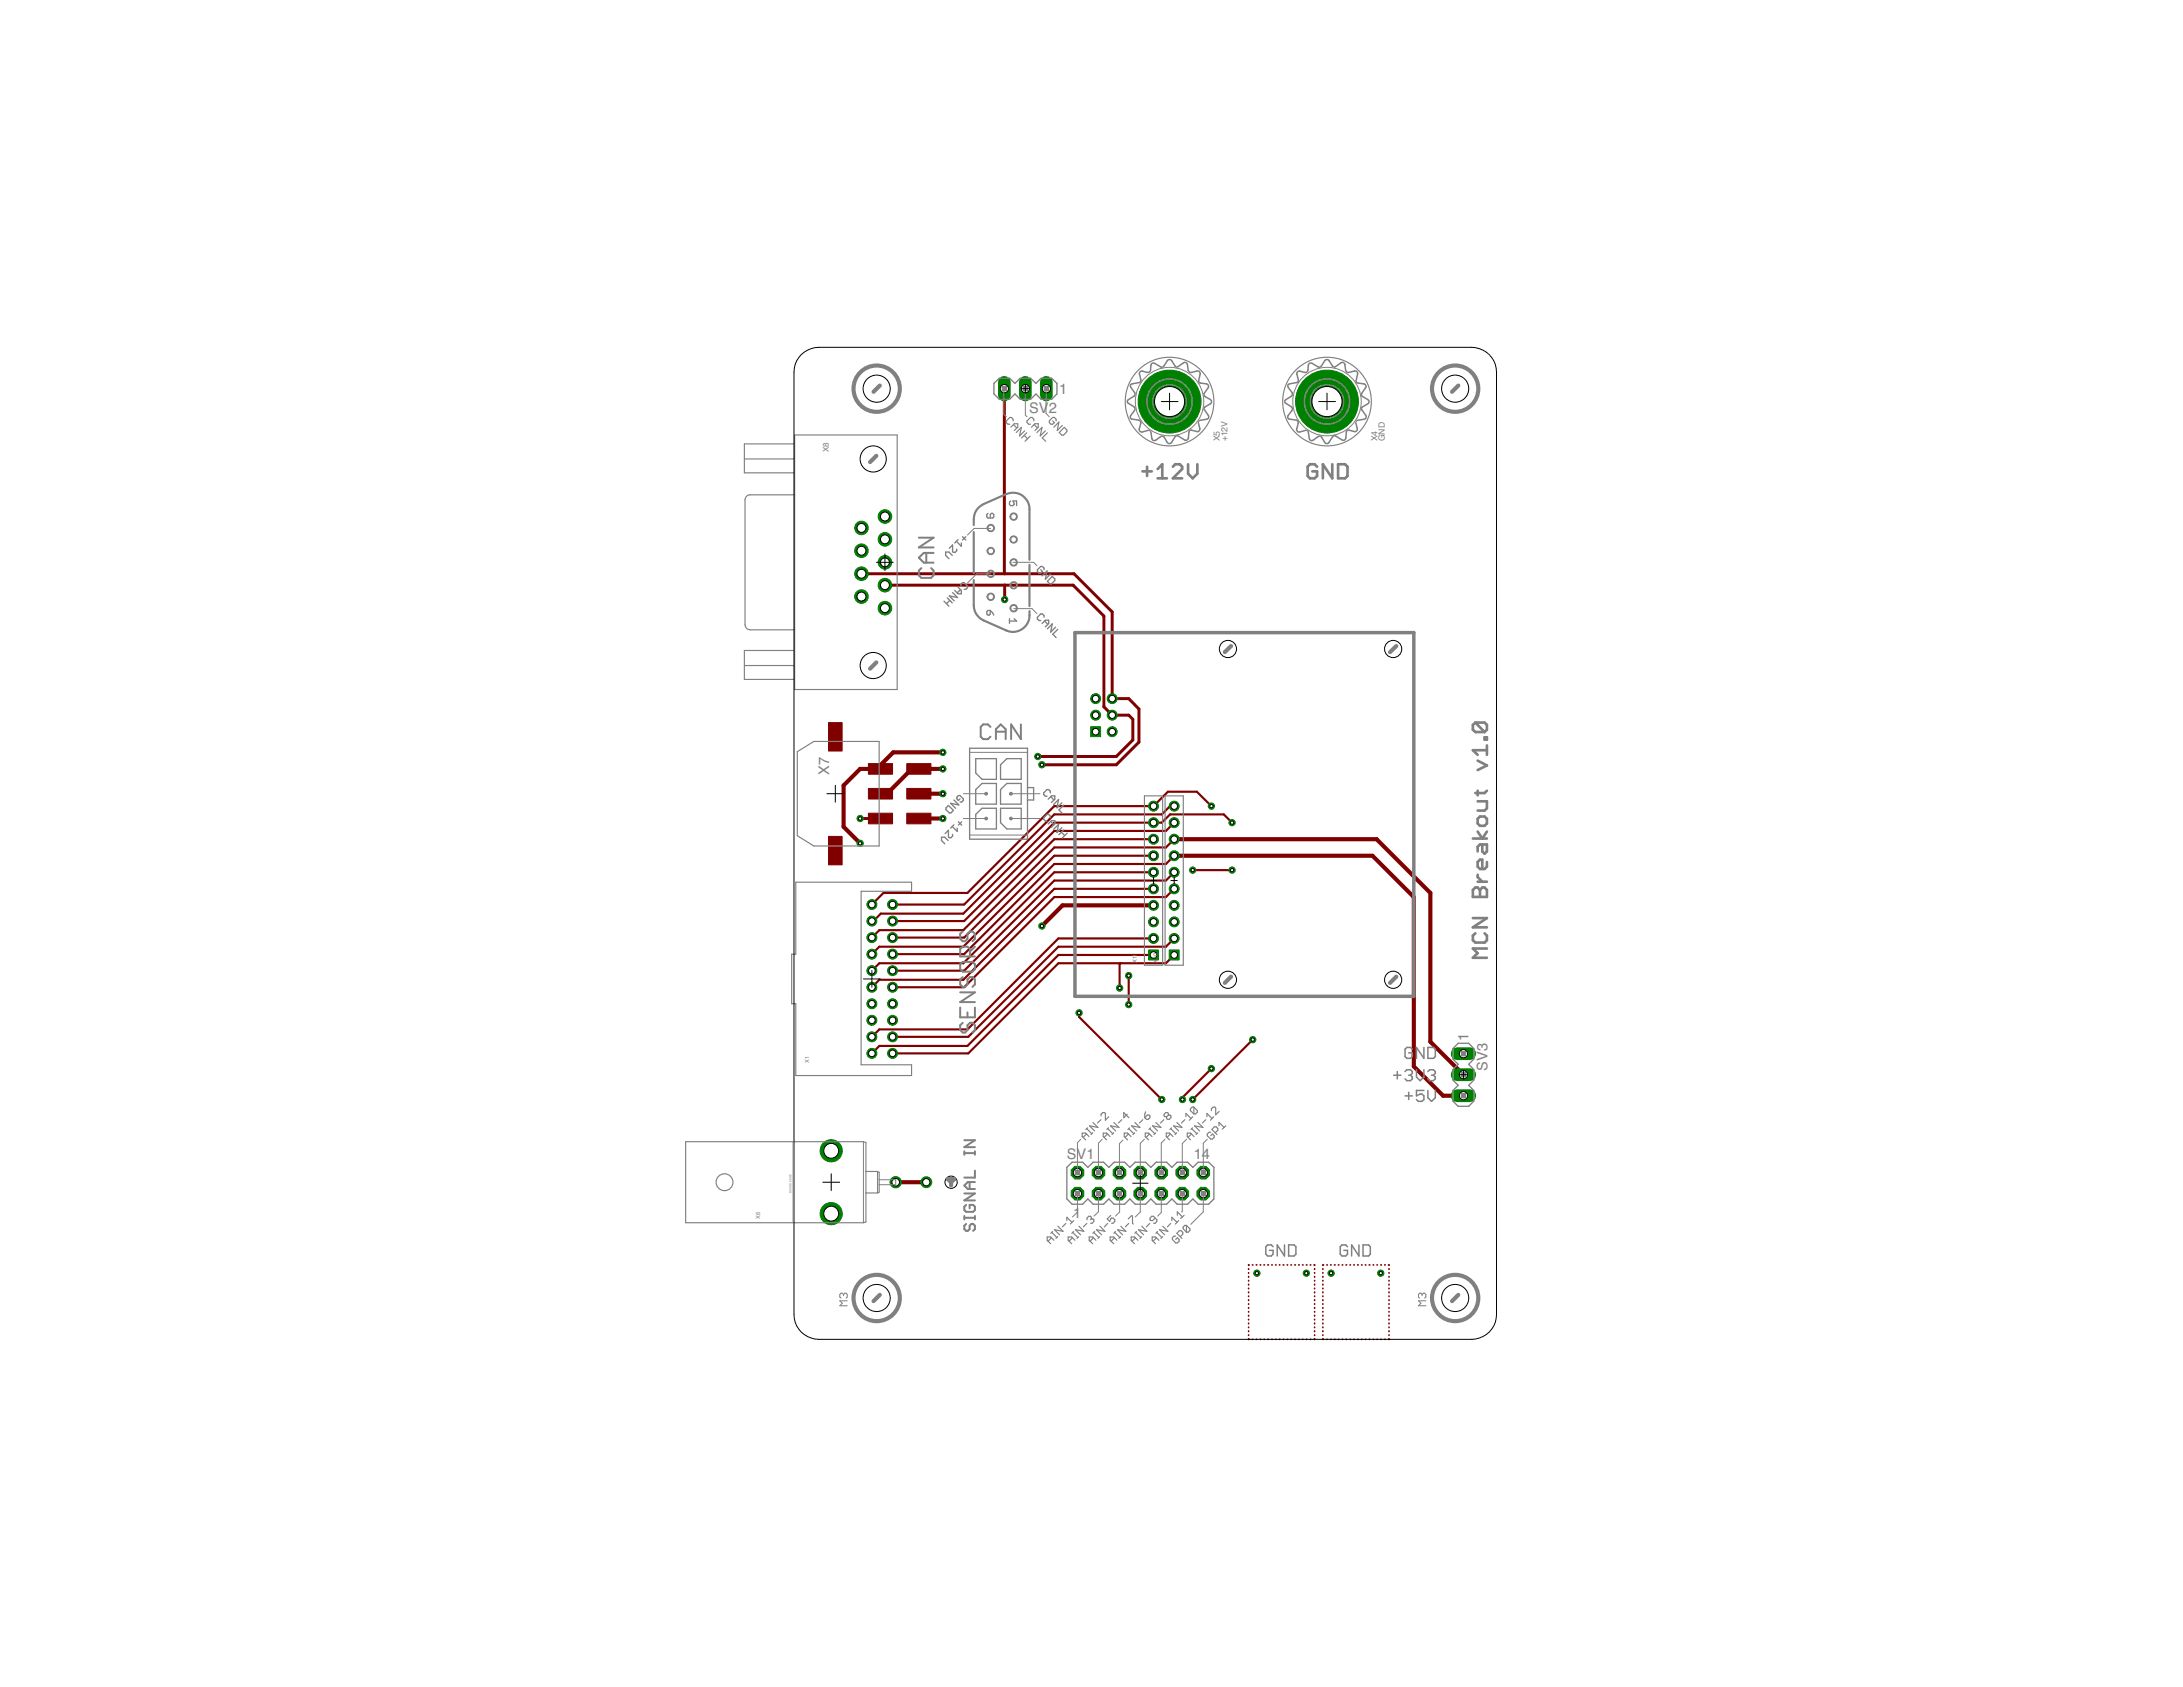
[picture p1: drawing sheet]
<svg xmlns="http://www.w3.org/2000/svg" width="279mm" height="216mm" viewBox="0 0 279 216" stroke-linecap="round" stroke-linejoin="round" font-family="sans-serif">
<defs><g id="words">
<g font-size="1.9" fill="#808080">
<text x="131.7" y="52.8">SV</text>
<text x="134.2" y="52.8">2</text>
<text x="135.6" y="50.4">1</text>
<text x="106.1" y="99.1" transform="rotate(-90 106.1 99.1)">X7</text>
<text x="188" y="133.2" transform="rotate(-90 188 133.2)">1</text>
<text x="190.4" y="137.1" transform="rotate(-90 190.4 137.1)">SV3</text>
<text x="136.5" y="148.3">SV1</text>
<text x="152.8" y="148.3">14</text>
<text x="137.4" y="155.9">1</text>
</g>
<g font-size="1.1" fill="#808080">
<text x="156.1" y="56.5" transform="rotate(-90 156.1 56.5)">X5</text>
<text x="157.1" y="56.5" transform="rotate(-90 157.1 56.5)">+12V</text>
<text x="176.3" y="56.5" transform="rotate(-90 176.3 56.5)">X4</text>
<text x="177.3" y="56.5" transform="rotate(-90 177.3 56.5)">GND</text>
</g>
<text font-size="1" fill="#808080" x="106.1" y="57.9" transform="rotate(-90 106.1 57.9)">X8</text>
<g font-size=".7" fill="#808080">
<text x="145.5" y="123.3" transform="rotate(-90 145.5 123.3)">X11</text>
<text x="148.2" y="123.3" transform="rotate(-90 148.2 123.3)">X10</text>
<text x="103.5" y="136.1" transform="rotate(-90 103.5 136.1)">X1</text>
<text x="97.3" y="156" transform="rotate(-90 97.3 156)">X6</text>
</g>
<text font-size=".4" fill="#808080" x="101.3" y="152.7" transform="rotate(-90 101.3 152.7)">BOARD EDGE</text>
</g></defs>
<g fill="#800000" stroke="#800000" stroke-width=".13">
<path d="M111.1 97.7h3.1v1.4h-3.1z"/>
<path d="M111.1 100.9h3.1v1.4h-3.1z"/>
<path d="M111.1 104.1h3.1v1.3h-3.1z"/>
<path d="M116.1 97.7h3v1.4h-3z"/>
<path d="M116.1 100.9h3v1.4h-3z"/>
<path d="M116.1 104.1h3v1.3h-3z"/>
<path d="M106 107h1.8v3.7h-1.8z"/>
<path d="M106 92.5h1.8v3.6h-1.8z"/>
</g>
<g fill="#800000" stroke="#800000" stroke-width=".28">
<path d="M134.9 104.2l-11.5 11.6z"/>
<path d="M114.2 115.8h9.2z"/>
<path d="M134.9 104.2h13.8z"/>
<path d="M149.8 103.2l-1.1 1z"/>
<path d="M149.8 103.2h.5z"/>
<path d="M114.2 117.9h9.2z"/>
<path d="M150.3 105.3l-1.1 1z"/>
<path d="M134.9 106.3h14.3z"/>
<path d="M134.9 106.3l-11.5 11.6z"/>
<path d="M114.2 124.2h9.2z"/>
<path d="M150.3 111.6l-1.1 1.1z"/>
<path d="M134.9 112.7h14.3z"/>
<path d="M134.9 112.7l-11.5 11.5z"/>
<path d="M150.3 113.7l-1.1 1.1z"/>
<path d="M134.9 114.8h14.3z"/>
<path d="M114.2 126.3h9.2z"/>
<path d="M123.4 126.3l11.5-11.5z"/>
<path d="M150.3 120.1l-1.1 1.1z"/>
<path d="M135.5 121.2h13.7z"/>
<path d="M114.2 132.7h9.7z"/>
<path d="M123.9 132.7l11.6-11.5z"/>
<path d="M149.2 123.3l1.1-1.1z"/>
<path d="M135.5 123.3h7.9z"/>
<path d="M143.4 123.3h5.8z"/>
<path d="M114.2 134.8h9.7z"/>
<path d="M123.9 134.8l11.6-11.5z"/>
<path d="M143.3 123.4v3z"/>
<path d="M143.3 123.4l.1-.1z"/>
<path d="M134.9 103.2h12.7z"/>
<path d="M123.8 114.3l11.1-11.1z"/>
<path d="M113.1 114.3h10.7z"/>
<path d="M111.6 115.8l1.5-1.5z"/>
<path d="M151.3 140.5v.2z"/>
<path d="M155 136.8l-3.7 3.7z"/>
<path d="M153.2 101.3l1.8 1.9z"/>
<path d="M149.5 101.3h3.7z"/>
<path d="M149.5 101.3l-1.9 1.9z"/>
<path d="M134.9 105.3h12.7z"/>
<path d="M123.3 116.9l11.6-11.6z"/>
<path d="M112.7 116.9h10.6z"/>
<path d="M111.7 118l1-1.1z"/>
<path d="M111.6 117.9l.1 .1z"/>
<path d="M152.7 140.7l7.6-7.6z"/>
<path d="M156.6 104.2l1.1 1.1z"/>
<path d="M149.8 104.2h6.8z"/>
<path d="M148.7 105.3l1.1-1.1z"/>
<path d="M147.6 105.3h1.1z"/>
<path d="M134.9 107.4h12.7z"/>
<path d="M123.3 119l11.6-11.6z"/>
<path d="M112.5 119h10.8z"/>
<path d="M111.6 120l.9-1z"/>
<path d="M134.9 109.5h12.7z"/>
<path d="M123.3 121.2l11.6-11.7z"/>
<path d="M112.5 121.2h10.8z"/>
<path d="M111.6 122.1l.9-.9z"/>
<path d="M152.7 111.4h5z"/>
<path d="M134.9 111.6h12.7z"/>
<path d="M123.3 123.3l11.6-11.7z"/>
<path d="M112.5 123.3h10.8z"/>
<path d="M111.6 124.2l.9-.9z"/>
<path d="M138.1 130.2l10.6 10.5z"/>
<path d="M138.1 129.6v.6z"/>
<path d="M134.9 113.7h12.7z"/>
<path d="M123.3 125.4l11.6-11.7z"/>
<path d="M112.5 125.4h10.8z"/>
<path d="M111.6 126.3l.9-.9z"/>
<path d="M111.6 132.7l.9-1z"/>
<path d="M112.5 131.7h11.3z"/>
<path d="M123.8 131.7l11.7-11.6z"/>
<path d="M135.5 120.1h12.1z"/>
<path d="M135.5 122.2h12.1z"/>
<path d="M135.5 122.2l-11.7 11.7z"/>
<path d="M112.5 133.9h11.3z"/>
<path d="M111.6 134.8l.9-.9z"/>
<path d="M144.5 124.9v3.7z"/>
<path d="M114.2 120h9.2z"/>
<path d="M150.3 107.4l-1.1 1.1z"/>
<path d="M134.9 108.5h14.3z"/>
<path d="M123.4 120l11.5-11.5z"/>
<path d="M149.2 110.6l1.1-1.1z"/>
<path d="M134.9 110.6h14.3z"/>
<path d="M114.2 122.1h9.2z"/>
<path d="M123.4 122.1l11.5-11.5z"/>
</g>
<g fill="#800000" stroke="#800000" stroke-width=".53">
<path d="M112.7 97.9v.5z"/>
<path d="M112.7 97.9l1.6-1.6z"/>
<path d="M108 105.8l2.1 2.1z"/>
<path d="M108 100.5v5.3z"/>
<path d="M108 100.5l2.1-2.1z"/>
<path d="M110.1 98.4h2.6z"/>
<path d="M114.3 96.3h6.4z"/>
<path d="M117.6 98.4h3.1z"/>
<path d="M112.7 101.6l.3-.3z"/>
<path d="M113 101.3h.8z"/>
<path d="M116.7 98.4l-2.9 2.9z"/>
<path d="M116.7 98.4h.9z"/>
<path d="M136 115.9h11.6z"/>
<path d="M133.3 118.5l2.7-2.6z"/>
<path d="M150.3 107.4h25.9z"/>
<path d="M176.2 107.4l6.9 6.9z"/>
<path d="M183.1 114.3v19z"/>
<path d="M183.1 133.3l4.2 4.2z"/>
<path d="M150.3 109.5h25.4z"/>
<path d="M175.7 109.5l5.3 5.3z"/>
<path d="M181 114.8v21.7z"/>
<path d="M181 136.5l3.7 3.7z"/>
<path d="M184.7 140.2h2.6z"/>
<path d="M114.6 151.3h4z"/>
<path d="M117.6 101.6h3.1z"/>
<path d="M117.6 104.8h3.1z"/>
</g>
<g fill="#800000" stroke="#800000" stroke-width=".21">
<path d="M159.8 171.3v.1z"/>
<path d="M159.8 170.3v.1z"/>
<path d="M159.8 169.3v.1z"/>
<path d="M159.8 168.3v.1z"/>
<path d="M159.8 167.3v.1z"/>
<path d="M159.8 166.3v.1z"/>
<path d="M159.8 162.4v.1z"/>
<path d="M160.8 161.9h.1z"/>
<path d="M164.2 161.9h.1z"/>
<path d="M165.7 161.9h.1z"/>
<path d="M167.2 161.9h.1z"/>
<path d="M168.3 162.4v.1z"/>
<path d="M168.3 166.3v.1z"/>
<path d="M168.3 167.3v.1z"/>
<path d="M168.3 168.3v.1z"/>
<path d="M168.3 169.3v.1z"/>
<path d="M168.3 170.3v.1z"/>
<path d="M168.3 171.3v.1z"/>
<path d="M167.2 171.4h.1z"/>
<path d="M165.7 171.4h.1z"/>
<path d="M163.7 171.4h.1z"/>
<path d="M160.8 171.4h.1z"/>
<path d="M169.3 162.4v.1z"/>
<path d="M169.3 166.3v.1z"/>
<path d="M169.3 167.3v.1z"/>
<path d="M169.3 168.3v.1z"/>
<path d="M169.3 169.3v.1z"/>
<path d="M169.3 170.3v.1z"/>
<path d="M169.3 171.3v.1z"/>
<path d="M169.3 171.4h.1z"/>
<path d="M170.8 171.4h.1z"/>
<path d="M172.3 171.4h.1z"/>
<path d="M175.2 171.4h.1z"/>
<path d="M177.2 171.4h.1z"/>
<path d="M177.8 171.3v.1z"/>
<path d="M177.8 170.3v.1z"/>
<path d="M177.8 169.3v.1z"/>
<path d="M177.8 168.3v.1z"/>
<path d="M177.8 167.3v.1z"/>
<path d="M177.8 166.3v.1z"/>
<path d="M177.8 162.4v.1z"/>
<path d="M176.7 161.9h.1z"/>
<path d="M175.2 161.9h.1z"/>
<path d="M172.3 161.9h.1z"/>
<path d="M170.8 161.9h.1z"/>
<path d="M169.3 161.9h.1z"/>
</g>
<g fill="#800000" stroke="#800000" stroke-width=".38">
<path d="M110.1 104.8h2.6z"/>
<path d="M132.8 96.8h10.1z"/>
<path d="M142.9 96.8l2.1-2.1z"/>
<path d="M145 92.1v2.6z"/>
<path d="M144.5 91.5l.5 .6z"/>
<path d="M142.3 91.5h2.2z"/>
<path d="M128.6 74.9h8.8z"/>
<path d="M113.3 74.9h15.3z"/>
<path d="M137.4 74.9l3.9 3.9z"/>
<path d="M141.3 78.8v11.7z"/>
<path d="M141.3 90.5l1 1z"/>
<path d="M128.6 74.9v1.8z"/>
<path d="M133.3 97.9h9.6z"/>
<path d="M142.9 97.9l2.9-2.9z"/>
<path d="M145.8 90.7v4.3z"/>
<path d="M144.5 89.4l1.3 1.3z"/>
<path d="M142.3 89.4h2.2z"/>
<path d="M128.6 73.4h8.9z"/>
<path d="M110.3 73.4h18.3z"/>
<path d="M137.5 73.4l4.8 4.9z"/>
<path d="M142.3 78.3v11.1z"/>
<path d="M128.5 49.7v23.7z"/>
</g>
<circle cx="111.6" cy="134.8" r=".64" fill="#008000" stroke="#008000" stroke-width=".13"/>
<circle cx="111.6" cy="134.8" r=".42" fill="#fff" stroke="#000" stroke-width=".13"/>
<circle cx="111.6" cy="132.7" r=".64" fill="#008000" stroke="#008000" stroke-width=".13"/>
<circle cx="111.6" cy="132.7" r=".42" fill="#fff" stroke="#000" stroke-width=".13"/>
<circle cx="111.6" cy="130.6" r=".64" fill="#008000" stroke="#008000" stroke-width=".13"/>
<circle cx="111.6" cy="130.6" r=".42" fill="#fff" stroke="#000" stroke-width=".13"/>
<circle cx="111.6" cy="128.5" r=".64" fill="#008000" stroke="#008000" stroke-width=".13"/>
<circle cx="111.6" cy="128.5" r=".42" fill="#fff" stroke="#000" stroke-width=".13"/>
<circle cx="111.6" cy="126.3" r=".64" fill="#008000" stroke="#008000" stroke-width=".13"/>
<circle cx="111.6" cy="126.3" r=".42" fill="#fff" stroke="#000" stroke-width=".13"/>
<circle cx="111.6" cy="124.2" r=".64" fill="#008000" stroke="#008000" stroke-width=".13"/>
<circle cx="111.6" cy="124.2" r=".42" fill="#fff" stroke="#000" stroke-width=".13"/>
<circle cx="111.6" cy="122.1" r=".64" fill="#008000" stroke="#008000" stroke-width=".13"/>
<circle cx="111.6" cy="122.1" r=".42" fill="#fff" stroke="#000" stroke-width=".13"/>
<circle cx="111.6" cy="120" r=".64" fill="#008000" stroke="#008000" stroke-width=".13"/>
<circle cx="111.6" cy="120" r=".42" fill="#fff" stroke="#000" stroke-width=".13"/>
<circle cx="111.6" cy="117.9" r=".64" fill="#008000" stroke="#008000" stroke-width=".13"/>
<circle cx="111.6" cy="117.9" r=".42" fill="#fff" stroke="#000" stroke-width=".13"/>
<circle cx="111.6" cy="115.8" r=".64" fill="#008000" stroke="#008000" stroke-width=".13"/>
<circle cx="111.6" cy="115.8" r=".42" fill="#fff" stroke="#000" stroke-width=".13"/>
<circle cx="114.2" cy="134.8" r=".64" fill="#008000" stroke="#008000" stroke-width=".13"/>
<circle cx="114.2" cy="134.8" r=".42" fill="#fff" stroke="#000" stroke-width=".13"/>
<circle cx="114.2" cy="132.7" r=".64" fill="#008000" stroke="#008000" stroke-width=".13"/>
<circle cx="114.2" cy="132.7" r=".42" fill="#fff" stroke="#000" stroke-width=".13"/>
<circle cx="114.2" cy="130.6" r=".64" fill="#008000" stroke="#008000" stroke-width=".13"/>
<circle cx="114.2" cy="130.6" r=".42" fill="#fff" stroke="#000" stroke-width=".13"/>
<circle cx="114.2" cy="128.5" r=".64" fill="#008000" stroke="#008000" stroke-width=".13"/>
<circle cx="114.2" cy="128.5" r=".42" fill="#fff" stroke="#000" stroke-width=".13"/>
<circle cx="114.2" cy="126.3" r=".64" fill="#008000" stroke="#008000" stroke-width=".13"/>
<circle cx="114.2" cy="126.3" r=".42" fill="#fff" stroke="#000" stroke-width=".13"/>
<circle cx="114.2" cy="124.2" r=".64" fill="#008000" stroke="#008000" stroke-width=".13"/>
<circle cx="114.2" cy="124.2" r=".42" fill="#fff" stroke="#000" stroke-width=".13"/>
<circle cx="114.2" cy="122.1" r=".64" fill="#008000" stroke="#008000" stroke-width=".13"/>
<circle cx="114.2" cy="122.1" r=".42" fill="#fff" stroke="#000" stroke-width=".13"/>
<circle cx="114.2" cy="120" r=".64" fill="#008000" stroke="#008000" stroke-width=".13"/>
<circle cx="114.2" cy="120" r=".42" fill="#fff" stroke="#000" stroke-width=".13"/>
<circle cx="114.2" cy="117.9" r=".64" fill="#008000" stroke="#008000" stroke-width=".13"/>
<circle cx="114.2" cy="117.9" r=".42" fill="#fff" stroke="#000" stroke-width=".13"/>
<circle cx="114.2" cy="115.8" r=".64" fill="#008000" stroke="#008000" stroke-width=".13"/>
<circle cx="114.2" cy="115.8" r=".42" fill="#fff" stroke="#000" stroke-width=".13"/>
<path d="M139.6 93h1.3v1.3h-1.3z" fill="#008000" stroke="#008000" stroke-width=".13"/>
<circle cx="140.2" cy="93.6" r=".42" fill="#fff" stroke="#000" stroke-width=".13"/>
<circle cx="142.3" cy="93.6" r=".64" fill="#008000" stroke="#008000" stroke-width=".13"/>
<circle cx="142.3" cy="93.6" r=".42" fill="#fff" stroke="#000" stroke-width=".13"/>
<circle cx="140.2" cy="91.5" r=".64" fill="#008000" stroke="#008000" stroke-width=".13"/>
<circle cx="140.2" cy="91.5" r=".42" fill="#fff" stroke="#000" stroke-width=".13"/>
<circle cx="142.3" cy="91.5" r=".64" fill="#008000" stroke="#008000" stroke-width=".13"/>
<circle cx="142.3" cy="91.5" r=".42" fill="#fff" stroke="#000" stroke-width=".13"/>
<circle cx="140.2" cy="89.4" r=".64" fill="#008000" stroke="#008000" stroke-width=".13"/>
<circle cx="140.2" cy="89.4" r=".42" fill="#fff" stroke="#000" stroke-width=".13"/>
<circle cx="142.3" cy="89.4" r=".64" fill="#008000" stroke="#008000" stroke-width=".13"/>
<circle cx="142.3" cy="89.4" r=".42" fill="#fff" stroke="#000" stroke-width=".13"/>
<circle cx="169.8" cy="51.4" r="4" fill="#008000" stroke="#008000" stroke-width=".13"/>
<circle cx="169.8" cy="51.4" r="1.93" fill="#fff" stroke="#000" stroke-width=".13"/>
<circle cx="149.7" cy="51.4" r="4" fill="#008000" stroke="#008000" stroke-width=".13"/>
<circle cx="149.7" cy="51.4" r="1.93" fill="#fff" stroke="#000" stroke-width=".13"/>
<circle cx="106.4" cy="155.3" r="1.42" fill="#008000" stroke="#008000" stroke-width=".13"/>
<circle cx="106.4" cy="155.3" r=".95" fill="#fff" stroke="#000" stroke-width=".13"/>
<circle cx="106.4" cy="147.3" r="1.42" fill="#008000" stroke="#008000" stroke-width=".13"/>
<circle cx="106.4" cy="147.3" r=".95" fill="#fff" stroke="#000" stroke-width=".13"/>
<circle cx="114.6" cy="151.3" r=".72" fill="#008000" stroke="#008000" stroke-width=".13"/>
<circle cx="114.6" cy="151.3" r=".49" fill="#fff" stroke="#000" stroke-width=".13"/>
<circle cx="137.9" cy="152.8" r=".87" fill="#008000" stroke="#008000" stroke-width=".13"/>
<circle cx="137.9" cy="152.8" r=".53" fill="#fff" stroke="#000" stroke-width=".13"/>
<circle cx="140.6" cy="152.8" r=".87" fill="#008000" stroke="#008000" stroke-width=".13"/>
<circle cx="140.6" cy="152.8" r=".53" fill="#fff" stroke="#000" stroke-width=".13"/>
<circle cx="143.3" cy="152.8" r=".87" fill="#008000" stroke="#008000" stroke-width=".13"/>
<circle cx="143.3" cy="152.8" r=".53" fill="#fff" stroke="#000" stroke-width=".13"/>
<circle cx="145.9" cy="152.8" r=".87" fill="#008000" stroke="#008000" stroke-width=".13"/>
<circle cx="145.9" cy="152.8" r=".53" fill="#fff" stroke="#000" stroke-width=".13"/>
<circle cx="148.6" cy="152.8" r=".87" fill="#008000" stroke="#008000" stroke-width=".13"/>
<circle cx="148.6" cy="152.8" r=".53" fill="#fff" stroke="#000" stroke-width=".13"/>
<circle cx="151.3" cy="152.8" r=".87" fill="#008000" stroke="#008000" stroke-width=".13"/>
<circle cx="151.3" cy="152.8" r=".53" fill="#fff" stroke="#000" stroke-width=".13"/>
<circle cx="137.9" cy="150.1" r=".87" fill="#008000" stroke="#008000" stroke-width=".13"/>
<circle cx="137.9" cy="150.1" r=".53" fill="#fff" stroke="#000" stroke-width=".13"/>
<circle cx="140.6" cy="150.1" r=".87" fill="#008000" stroke="#008000" stroke-width=".13"/>
<circle cx="140.6" cy="150.1" r=".53" fill="#fff" stroke="#000" stroke-width=".13"/>
<circle cx="143.3" cy="150.1" r=".87" fill="#008000" stroke="#008000" stroke-width=".13"/>
<circle cx="143.3" cy="150.1" r=".53" fill="#fff" stroke="#000" stroke-width=".13"/>
<circle cx="145.9" cy="150.1" r=".87" fill="#008000" stroke="#008000" stroke-width=".13"/>
<circle cx="145.9" cy="150.1" r=".53" fill="#fff" stroke="#000" stroke-width=".13"/>
<circle cx="148.6" cy="150.1" r=".87" fill="#008000" stroke="#008000" stroke-width=".13"/>
<circle cx="148.6" cy="150.1" r=".53" fill="#fff" stroke="#000" stroke-width=".13"/>
<circle cx="151.3" cy="150.1" r=".87" fill="#008000" stroke="#008000" stroke-width=".13"/>
<circle cx="151.3" cy="150.1" r=".53" fill="#fff" stroke="#000" stroke-width=".13"/>
<circle cx="154" cy="152.8" r=".87" fill="#008000" stroke="#008000" stroke-width=".13"/>
<circle cx="154" cy="152.8" r=".53" fill="#fff" stroke="#000" stroke-width=".13"/>
<circle cx="154" cy="150.1" r=".87" fill="#008000" stroke="#008000" stroke-width=".13"/>
<circle cx="154" cy="150.1" r=".53" fill="#fff" stroke="#000" stroke-width=".13"/>
<circle cx="113.3" cy="77.8" r=".87" fill="#008000" stroke="#008000" stroke-width=".13"/>
<circle cx="113.3" cy="77.8" r=".57" fill="#fff" stroke="#000" stroke-width=".13"/>
<circle cx="113.3" cy="74.9" r=".87" fill="#008000" stroke="#008000" stroke-width=".13"/>
<circle cx="113.3" cy="74.9" r=".57" fill="#fff" stroke="#000" stroke-width=".13"/>
<circle cx="113.3" cy="72" r=".87" fill="#008000" stroke="#008000" stroke-width=".13"/>
<circle cx="113.3" cy="72" r=".57" fill="#fff" stroke="#000" stroke-width=".13"/>
<circle cx="113.3" cy="69" r=".87" fill="#008000" stroke="#008000" stroke-width=".13"/>
<circle cx="113.3" cy="69" r=".57" fill="#fff" stroke="#000" stroke-width=".13"/>
<circle cx="113.3" cy="66.1" r=".87" fill="#008000" stroke="#008000" stroke-width=".13"/>
<circle cx="113.3" cy="66.1" r=".57" fill="#fff" stroke="#000" stroke-width=".13"/>
<circle cx="110.3" cy="76.3" r=".87" fill="#008000" stroke="#008000" stroke-width=".13"/>
<circle cx="110.3" cy="76.3" r=".57" fill="#fff" stroke="#000" stroke-width=".13"/>
<circle cx="110.3" cy="73.4" r=".87" fill="#008000" stroke="#008000" stroke-width=".13"/>
<circle cx="110.3" cy="73.4" r=".57" fill="#fff" stroke="#000" stroke-width=".13"/>
<circle cx="110.3" cy="70.5" r=".87" fill="#008000" stroke="#008000" stroke-width=".13"/>
<circle cx="110.3" cy="70.5" r=".57" fill="#fff" stroke="#000" stroke-width=".13"/>
<circle cx="110.3" cy="67.6" r=".87" fill="#008000" stroke="#008000" stroke-width=".13"/>
<circle cx="110.3" cy="67.6" r=".57" fill="#fff" stroke="#000" stroke-width=".13"/>
<path d="M133.9 48.9v1.6z" fill="#008000" stroke="#008000" stroke-width="1.6"/>
<circle cx="133.9" cy="49.7" r=".53" fill="#fff" stroke="#000" stroke-width=".13"/>
<path d="M131.2 48.9v1.6z" fill="#008000" stroke="#008000" stroke-width="1.6"/>
<circle cx="131.2" cy="49.7" r=".53" fill="#fff" stroke="#000" stroke-width=".13"/>
<path d="M128.5 48.9v1.6z" fill="#008000" stroke="#008000" stroke-width="1.6"/>
<circle cx="128.5" cy="49.7" r=".53" fill="#fff" stroke="#000" stroke-width=".13"/>
<path d="M186.5 134.9h1.6z" fill="#008000" stroke="#008000" stroke-width="1.6"/>
<circle cx="187.3" cy="134.9" r=".53" fill="#fff" stroke="#000" stroke-width=".13"/>
<path d="M186.5 137.5h1.6z" fill="#008000" stroke="#008000" stroke-width="1.6"/>
<circle cx="187.3" cy="137.5" r=".53" fill="#fff" stroke="#000" stroke-width=".13"/>
<path d="M186.5 140.2h1.6z" fill="#008000" stroke="#008000" stroke-width="1.6"/>
<circle cx="187.3" cy="140.2" r=".53" fill="#fff" stroke="#000" stroke-width=".13"/>
<path d="M149.6 121.6h1.3v1.3h-1.3z" fill="#008000" stroke="#008000" stroke-width=".13"/>
<circle cx="150.3" cy="122.2" r=".42" fill="#fff" stroke="#000" stroke-width=".13"/>
<circle cx="150.3" cy="120.1" r=".64" fill="#008000" stroke="#008000" stroke-width=".13"/>
<circle cx="150.3" cy="120.1" r=".42" fill="#fff" stroke="#000" stroke-width=".13"/>
<circle cx="150.3" cy="118" r=".64" fill="#008000" stroke="#008000" stroke-width=".13"/>
<circle cx="150.3" cy="118" r=".42" fill="#fff" stroke="#000" stroke-width=".13"/>
<circle cx="150.3" cy="115.9" r=".64" fill="#008000" stroke="#008000" stroke-width=".13"/>
<circle cx="150.3" cy="115.9" r=".42" fill="#fff" stroke="#000" stroke-width=".13"/>
<circle cx="150.3" cy="113.7" r=".64" fill="#008000" stroke="#008000" stroke-width=".13"/>
<circle cx="150.3" cy="113.7" r=".42" fill="#fff" stroke="#000" stroke-width=".13"/>
<circle cx="150.3" cy="111.6" r=".64" fill="#008000" stroke="#008000" stroke-width=".13"/>
<circle cx="150.3" cy="111.6" r=".42" fill="#fff" stroke="#000" stroke-width=".13"/>
<circle cx="150.3" cy="109.5" r=".64" fill="#008000" stroke="#008000" stroke-width=".13"/>
<circle cx="150.3" cy="109.5" r=".42" fill="#fff" stroke="#000" stroke-width=".13"/>
<circle cx="150.3" cy="107.4" r=".64" fill="#008000" stroke="#008000" stroke-width=".13"/>
<circle cx="150.3" cy="107.4" r=".42" fill="#fff" stroke="#000" stroke-width=".13"/>
<circle cx="150.3" cy="105.3" r=".64" fill="#008000" stroke="#008000" stroke-width=".13"/>
<circle cx="150.3" cy="105.3" r=".42" fill="#fff" stroke="#000" stroke-width=".13"/>
<circle cx="150.3" cy="103.2" r=".64" fill="#008000" stroke="#008000" stroke-width=".13"/>
<circle cx="150.3" cy="103.2" r=".42" fill="#fff" stroke="#000" stroke-width=".13"/>
<path d="M147 121.6h1.3v1.3h-1.3z" fill="#008000" stroke="#008000" stroke-width=".13"/>
<circle cx="147.6" cy="122.2" r=".42" fill="#fff" stroke="#000" stroke-width=".13"/>
<circle cx="147.6" cy="120.1" r=".64" fill="#008000" stroke="#008000" stroke-width=".13"/>
<circle cx="147.6" cy="120.1" r=".42" fill="#fff" stroke="#000" stroke-width=".13"/>
<circle cx="147.6" cy="118" r=".64" fill="#008000" stroke="#008000" stroke-width=".13"/>
<circle cx="147.6" cy="118" r=".42" fill="#fff" stroke="#000" stroke-width=".13"/>
<circle cx="147.6" cy="115.9" r=".64" fill="#008000" stroke="#008000" stroke-width=".13"/>
<circle cx="147.6" cy="115.9" r=".42" fill="#fff" stroke="#000" stroke-width=".13"/>
<circle cx="147.6" cy="113.7" r=".64" fill="#008000" stroke="#008000" stroke-width=".13"/>
<circle cx="147.6" cy="113.7" r=".42" fill="#fff" stroke="#000" stroke-width=".13"/>
<circle cx="147.6" cy="111.6" r=".64" fill="#008000" stroke="#008000" stroke-width=".13"/>
<circle cx="147.6" cy="111.6" r=".42" fill="#fff" stroke="#000" stroke-width=".13"/>
<circle cx="147.6" cy="109.5" r=".64" fill="#008000" stroke="#008000" stroke-width=".13"/>
<circle cx="147.6" cy="109.5" r=".42" fill="#fff" stroke="#000" stroke-width=".13"/>
<circle cx="147.6" cy="107.4" r=".64" fill="#008000" stroke="#008000" stroke-width=".13"/>
<circle cx="147.6" cy="107.4" r=".42" fill="#fff" stroke="#000" stroke-width=".13"/>
<circle cx="147.6" cy="105.3" r=".64" fill="#008000" stroke="#008000" stroke-width=".13"/>
<circle cx="147.6" cy="105.3" r=".42" fill="#fff" stroke="#000" stroke-width=".13"/>
<circle cx="147.6" cy="103.2" r=".64" fill="#008000" stroke="#008000" stroke-width=".13"/>
<circle cx="147.6" cy="103.2" r=".42" fill="#fff" stroke="#000" stroke-width=".13"/>
<circle cx="110.1" cy="107.9" r=".4" fill="#008000" stroke="#008000" stroke-width=".13"/>
<circle cx="110.1" cy="107.9" r=".21" fill="#fff" stroke="#000" stroke-width=".13"/>
<circle cx="120.7" cy="96.3" r=".4" fill="#008000" stroke="#008000" stroke-width=".13"/>
<circle cx="120.7" cy="96.3" r=".21" fill="#fff" stroke="#000" stroke-width=".13"/>
<circle cx="143.3" cy="126.4" r=".4" fill="#008000" stroke="#008000" stroke-width=".13"/>
<circle cx="143.3" cy="126.4" r=".21" fill="#fff" stroke="#000" stroke-width=".13"/>
<circle cx="151.3" cy="140.7" r=".4" fill="#008000" stroke="#008000" stroke-width=".13"/>
<circle cx="151.3" cy="140.7" r=".21" fill="#fff" stroke="#000" stroke-width=".13"/>
<circle cx="155" cy="136.8" r=".4" fill="#008000" stroke="#008000" stroke-width=".13"/>
<circle cx="155" cy="136.8" r=".21" fill="#fff" stroke="#000" stroke-width=".13"/>
<circle cx="155" cy="103.2" r=".4" fill="#008000" stroke="#008000" stroke-width=".13"/>
<circle cx="155" cy="103.2" r=".21" fill="#fff" stroke="#000" stroke-width=".13"/>
<circle cx="152.7" cy="140.7" r=".4" fill="#008000" stroke="#008000" stroke-width=".13"/>
<circle cx="152.7" cy="140.7" r=".21" fill="#fff" stroke="#000" stroke-width=".13"/>
<circle cx="160.3" cy="133.1" r=".4" fill="#008000" stroke="#008000" stroke-width=".13"/>
<circle cx="160.3" cy="133.1" r=".21" fill="#fff" stroke="#000" stroke-width=".13"/>
<circle cx="157.7" cy="105.3" r=".4" fill="#008000" stroke="#008000" stroke-width=".13"/>
<circle cx="157.7" cy="105.3" r=".21" fill="#fff" stroke="#000" stroke-width=".13"/>
<circle cx="157.7" cy="111.4" r=".4" fill="#008000" stroke="#008000" stroke-width=".13"/>
<circle cx="157.7" cy="111.4" r=".21" fill="#fff" stroke="#000" stroke-width=".13"/>
<circle cx="152.7" cy="111.4" r=".4" fill="#008000" stroke="#008000" stroke-width=".13"/>
<circle cx="152.7" cy="111.4" r=".21" fill="#fff" stroke="#000" stroke-width=".13"/>
<circle cx="148.7" cy="140.7" r=".4" fill="#008000" stroke="#008000" stroke-width=".13"/>
<circle cx="148.7" cy="140.7" r=".21" fill="#fff" stroke="#000" stroke-width=".13"/>
<circle cx="138.1" cy="129.6" r=".4" fill="#008000" stroke="#008000" stroke-width=".13"/>
<circle cx="138.1" cy="129.6" r=".21" fill="#fff" stroke="#000" stroke-width=".13"/>
<circle cx="144.5" cy="128.6" r=".4" fill="#008000" stroke="#008000" stroke-width=".13"/>
<circle cx="144.5" cy="128.6" r=".21" fill="#fff" stroke="#000" stroke-width=".13"/>
<circle cx="144.5" cy="124.9" r=".4" fill="#008000" stroke="#008000" stroke-width=".13"/>
<circle cx="144.5" cy="124.9" r=".21" fill="#fff" stroke="#000" stroke-width=".13"/>
<circle cx="160.9" cy="162.9" r=".4" fill="#008000" stroke="#008000" stroke-width=".13"/>
<circle cx="160.9" cy="162.9" r=".21" fill="#fff" stroke="#000" stroke-width=".13"/>
<circle cx="167.2" cy="162.9" r=".4" fill="#008000" stroke="#008000" stroke-width=".13"/>
<circle cx="167.2" cy="162.9" r=".21" fill="#fff" stroke="#000" stroke-width=".13"/>
<circle cx="170.4" cy="162.9" r=".4" fill="#008000" stroke="#008000" stroke-width=".13"/>
<circle cx="170.4" cy="162.9" r=".21" fill="#fff" stroke="#000" stroke-width=".13"/>
<circle cx="176.7" cy="162.9" r=".4" fill="#008000" stroke="#008000" stroke-width=".13"/>
<circle cx="176.7" cy="162.9" r=".21" fill="#fff" stroke="#000" stroke-width=".13"/>
<circle cx="120.7" cy="98.4" r=".4" fill="#008000" stroke="#008000" stroke-width=".13"/>
<circle cx="120.7" cy="98.4" r=".21" fill="#fff" stroke="#000" stroke-width=".13"/>
<circle cx="133.3" cy="118.5" r=".4" fill="#008000" stroke="#008000" stroke-width=".13"/>
<circle cx="133.3" cy="118.5" r=".21" fill="#fff" stroke="#000" stroke-width=".13"/>
<circle cx="110.1" cy="104.8" r=".4" fill="#008000" stroke="#008000" stroke-width=".13"/>
<circle cx="110.1" cy="104.8" r=".21" fill="#fff" stroke="#000" stroke-width=".13"/>
<circle cx="118.6" cy="151.3" r=".7" fill="#008000" stroke="#008000" stroke-width=".13"/>
<circle cx="118.6" cy="151.3" r=".47" fill="#fff" stroke="#000" stroke-width=".13"/>
<circle cx="128.6" cy="76.7" r=".4" fill="#008000" stroke="#008000" stroke-width=".13"/>
<circle cx="128.6" cy="76.7" r=".21" fill="#fff" stroke="#000" stroke-width=".13"/>
<circle cx="132.8" cy="96.8" r=".4" fill="#008000" stroke="#008000" stroke-width=".13"/>
<circle cx="132.8" cy="96.8" r=".21" fill="#fff" stroke="#000" stroke-width=".13"/>
<circle cx="120.7" cy="101.6" r=".4" fill="#008000" stroke="#008000" stroke-width=".13"/>
<circle cx="120.7" cy="101.6" r=".21" fill="#fff" stroke="#000" stroke-width=".13"/>
<circle cx="133.3" cy="97.9" r=".4" fill="#008000" stroke="#008000" stroke-width=".13"/>
<circle cx="133.3" cy="97.9" r=".21" fill="#fff" stroke="#000" stroke-width=".13"/>
<circle cx="120.7" cy="104.8" r=".4" fill="#008000" stroke="#008000" stroke-width=".13"/>
<circle cx="120.7" cy="104.8" r=".21" fill="#fff" stroke="#000" stroke-width=".13"/>
<g fill="#808080" stroke="#808080" stroke-width=".44">
<path d="M137.6 127.5h43.4z"/>
<path d="M181 81v46.5z"/>
<path d="M137.6 81h43.4z"/>
<path d="M137.6 81v46.5z"/>
</g>
<g fill="#808080" stroke="#808080" stroke-width=".15">
<path d="M134 158.7l.5 .5z"/>
<path d="M134 158.3v.4z"/>
<path d="M134 158.3h.5z"/>
<path d="M134.5 158.3l.4 .4z"/>
<path d="M134.1 158.9l.5-.5z"/>
<path d="M135.1 158.5l.3-.2z"/>
<path d="M134.6 157.7l.7 .7z"/>
<path d="M134.5 157.8l.2-.2z"/>
<path d="M135 157.4l.6 .6z"/>
<path d="M135 157.4l1.1 .2z"/>
<path d="M135.4 156.9l.7 .7z"/>
<path d="M136 157l.4-.4z"/>
<path d="M136.5 155.8v.4z"/>
<path d="M136.5 155.8l.7 .6z"/>
<path d="M137 156.7l.4-.5z"/>
<path d="M136.7 158.7l.5 .5z"/>
<path d="M136.7 158.3v.4z"/>
<path d="M136.7 158.3h.5z"/>
<path d="M137.2 158.3l.4 .4z"/>
<path d="M136.8 158.9l.5-.5z"/>
<path d="M138 158.3l-.2 .2z"/>
<path d="M137.3 157.7l.6 .7z"/>
<path d="M137.2 157.8l.2-.2z"/>
<path d="M137.6 157.4l.7 .6z"/>
<path d="M137.6 157.4l1.1 .2z"/>
<path d="M138.1 156.9l.6 .7z"/>
<path d="M138.7 157l.4-.4z"/>
<path d="M139.1 155.9v.2z"/>
<path d="M139.3 155.7l-.2 .2z"/>
<path d="M139.3 155.7h.3z"/>
<path d="M139.6 155.7l.1 .1z"/>
<path d="M139.7 155.8v.2z"/>
<path d="M139.7 156l-.1 .1z"/>
<path d="M139.7 156h.2z"/>
<path d="M139.9 156l.1 .1z"/>
<path d="M140 156.1v.2z"/>
<path d="M140 156.3l-.2 .2z"/>
<path d="M139.6 156.5h.2z"/>
<path d="M139.4 158.7l.4 .5z"/>
<path d="M139.4 158.3v.4z"/>
<path d="M139.4 158.3h.4z"/>
<path d="M139.8 158.3l.5 .4z"/>
<path d="M139.5 158.9l.5-.5z"/>
<path d="M140.7 158.3l-.2 .2z"/>
<path d="M140 157.7l.6 .7z"/>
<path d="M139.9 157.8l.2-.2z"/>
<path d="M140.3 157.4l.7 .6z"/>
<path d="M140.3 157.4l1.1 .2z"/>
<path d="M140.8 156.9l.6 .7z"/>
<path d="M141.8 156.6l-.4 .4z"/>
<path d="M142.2 155.6l-.5 .4z"/>
<path d="M141.7 156l.3 .3z"/>
<path d="M142.2 156l-.2 .3z"/>
<path d="M142.2 156l.1-.1z"/>
<path d="M142.3 155.9h.2z"/>
<path d="M142.5 155.9l.2 .2z"/>
<path d="M142.7 156.1v.2z"/>
<path d="M142.7 156.3l-.2 .2z"/>
<path d="M142.3 156.5h.2z"/>
<path d="M142.1 158.7l.4 .5z"/>
<path d="M142.1 158.3v.4z"/>
<path d="M142.1 158.3h.4z"/>
<path d="M142.5 158.3l.5 .4z"/>
<path d="M142.2 158.9l.4-.5z"/>
<path d="M143.4 158.3l-.2 .2z"/>
<path d="M142.7 157.7l.6 .7z"/>
<path d="M142.8 157.6l-.2 .2z"/>
<path d="M143 157.4l.7 .6z"/>
<path d="M143 157.4l1.1 .2z"/>
<path d="M143.4 156.9l.7 .7z"/>
<path d="M144.5 156.6l-.5 .4z"/>
<path d="M144.4 156l.4-.4z"/>
<path d="M144.8 155.6l.1 .1z"/>
<path d="M144.9 155.7v.8z"/>
<path d="M144.9 156.5l.2 .2z"/>
<path d="M144.8 158.7l.4 .5z"/>
<path d="M144.8 158.3v.4z"/>
<path d="M144.8 158.3h.4z"/>
<path d="M145.2 158.3l.4 .4z"/>
<path d="M144.9 158.9l.4-.5z"/>
<path d="M146.1 158.3l-.2 .2z"/>
<path d="M145.4 157.7l.6 .7z"/>
<path d="M145.5 157.6l-.3 .2z"/>
<path d="M145.7 157.4l.7 .6z"/>
<path d="M145.7 157.4l1.1 .2z"/>
<path d="M146.1 156.9l.7 .7z"/>
<path d="M147.2 156.6l-.5 .4z"/>
<path d="M147.6 156.5h.2z"/>
<path d="M148.1 156.3l-.3 .2z"/>
<path d="M148.1 156.1v.2z"/>
<path d="M147.6 155.7l.5 .4z"/>
<path d="M147.4 155.7h.2z"/>
<path d="M147.4 155.7l-.2 .2z"/>
<path d="M147.2 155.9v.2z"/>
<path d="M147.2 156.1l.1 .1z"/>
<path d="M147.3 156.2h.2z"/>
<path d="M147.5 156.2l.3-.3z"/>
<path d="M147.5 158.7l.4 .5z"/>
<path d="M147.5 158.3v.4z"/>
<path d="M147.5 158.3h.4z"/>
<path d="M147.9 158.3l.4 .4z"/>
<path d="M147.6 158.9l.4-.5z"/>
<path d="M148.8 158.3l-.2 .2z"/>
<path d="M148 157.7l.7 .7z"/>
<path d="M148.1 157.6l-.2 .2z"/>
<path d="M148.4 157.4l.7 .6z"/>
<path d="M148.4 157.4l1.1 .2z"/>
<path d="M148.8 156.9l.7 .7z"/>
<path d="M149.8 156.6l-.4 .4z"/>
<path d="M150 155.8v.4z"/>
<path d="M150 155.8l.6 .6z"/>
<path d="M150.9 156.2l-.5 .5z"/>
<path d="M150.7 155.1v.4z"/>
<path d="M150.7 155.1l.6 .6z"/>
<path d="M151.1 156l.5-.5z"/>
<path d="M150.3 158.2h.2z"/>
<path d="M150.3 158.2l-.2 .2z"/>
<path d="M150.1 158.4v.2z"/>
<path d="M150.1 158.6l.4 .5z"/>
<path d="M150.5 159.1h.2z"/>
<path d="M150.7 159.1l.2-.2z"/>
<path d="M150.9 158.6v.3z"/>
<path d="M150.7 158.4l.2 .2z"/>
<path d="M150.7 158.4l-.2 .2z"/>
<path d="M150.6 157.8l.7 .7z"/>
<path d="M150.9 157.5l-.3 .3z"/>
<path d="M150.9 157.5h.3z"/>
<path d="M151.2 157.5l.2 .2z"/>
<path d="M151.4 157.7v.2z"/>
<path d="M151.4 157.9l-.3 .4z"/>
<path d="M151.4 157.2l.4 .5z"/>
<path d="M151.4 157v.2z"/>
<path d="M151.4 157l.2-.2z"/>
<path d="M151.6 156.8h.2z"/>
<path d="M151.8 156.8l.5 .4z"/>
<path d="M152.3 157.2v.3z"/>
<path d="M152.3 157.5l-.2 .2z"/>
<path d="M151.8 157.7h.3z"/>
<path d="M151.8 156.8v.9z"/>
<path d="M138.5 145.5l.5 .4z"/>
<path d="M138.5 145v.5z"/>
<path d="M138.5 145h.5z"/>
<path d="M139 145l.4 .5z"/>
<path d="M138.6 145.6l.5-.5z"/>
<path d="M139.8 145l-.2 .2z"/>
<path d="M139.1 144.4l.6 .7z"/>
<path d="M139 144.5l.2-.2z"/>
<path d="M139.4 144.1l.7 .6z"/>
<path d="M139.4 144.1l1.1 .2z"/>
<path d="M139.9 143.7l.6 .6z"/>
<path d="M140.5 143.7l.4-.4z"/>
<path d="M141.9 142.9l-.4 .5z"/>
<path d="M141.5 142.5v.9z"/>
<path d="M141.4 142.4l.1 .1z"/>
<path d="M141.1 142.4h.3z"/>
<path d="M141.1 142.4l-.2 .2z"/>
<path d="M140.9 142.6v.2z"/>
<path d="M141.2 145.5l.4 .4z"/>
<path d="M141.2 145v.5z"/>
<path d="M141.2 145h.4z"/>
<path d="M141.6 145l.5 .5z"/>
<path d="M141.3 145.6l.5-.5z"/>
<path d="M142.5 145l-.2 .2z"/>
<path d="M141.8 144.4l.6 .7z"/>
<path d="M141.7 144.5l.2-.2z"/>
<path d="M142.1 144.1l.7 .6z"/>
<path d="M142.1 144.1l1.1 .2z"/>
<path d="M142.6 143.7l.6 .6z"/>
<path d="M143.2 143.7l.4-.4z"/>
<path d="M143.8 142.4l.7 .6z"/>
<path d="M143.8 142.4v.6z"/>
<path d="M143.8 143l.5-.4z"/>
<path d="M143.9 145.5l.4 .4z"/>
<path d="M143.9 145v.5z"/>
<path d="M143.9 145h.4z"/>
<path d="M144.3 145l.5 .5z"/>
<path d="M144 145.6l.4-.5z"/>
<path d="M145.2 145l-.2 .2z"/>
<path d="M144.5 144.4l.6 .7z"/>
<path d="M144.4 144.5l.2-.2z"/>
<path d="M144.8 144.1l.7 .6z"/>
<path d="M144.8 144.1l1.1 .2z"/>
<path d="M145.2 143.7l.7 .6z"/>
<path d="M145.8 143.7l.5-.4z"/>
<path d="M146.6 142.3l-.1 .3z"/>
<path d="M146.5 142.6v.4z"/>
<path d="M146.5 143l.2 .3z"/>
<path d="M146.7 143.3h.3z"/>
<path d="M147 143.3l.2-.3z"/>
<path d="M147.2 142.8v.2z"/>
<path d="M147.1 142.7l.1 .1z"/>
<path d="M146.9 142.7h.2z"/>
<path d="M146.9 142.7l-.4 .3z"/>
<path d="M149.3 145.5l.4 .4z"/>
<path d="M149.3 145v.5z"/>
<path d="M149.3 145h.4z"/>
<path d="M149.7 145l.4 .5z"/>
<path d="M149.8 145.1l-.4 .5z"/>
<path d="M150.6 145l-.2 .2z"/>
<path d="M149.8 144.4l.7 .7z"/>
<path d="M149.7 144.5l.2-.2z"/>
<path d="M150.2 144.1l.7 .6z"/>
<path d="M150.2 144.1l1.1 .2z"/>
<path d="M150.6 143.7l.7 .6z"/>
<path d="M151.2 143.7l.4-.4z"/>
<path d="M151.8 142.5v.4z"/>
<path d="M151.8 142.5l.6 .7z"/>
<path d="M152.7 142.9l-.5 .5z"/>
<path d="M152.4 142.1l.4 .5z"/>
<path d="M152.4 141.9v.2z"/>
<path d="M152.4 141.9l.2-.2z"/>
<path d="M152.6 141.7h.2z"/>
<path d="M152.8 141.7l.4 .4z"/>
<path d="M153.2 142.1v.2z"/>
<path d="M153 142.6l.2-.3z"/>
<path d="M152.8 142.6h.2z"/>
<path d="M152.8 141.7v.9z"/>
<path d="M146.6 145.5l.4 .4z"/>
<path d="M146.6 145v.5z"/>
<path d="M146.6 145h.4z"/>
<path d="M147 145l.4 .5z"/>
<path d="M146.7 145.6l.4-.5z"/>
<path d="M147.9 145l-.2 .2z"/>
<path d="M147.2 144.4l.6 .7z"/>
<path d="M147 144.5l.3-.2z"/>
<path d="M147.5 144.1l.7 .6z"/>
<path d="M147.5 144.1l1.1 .2z"/>
<path d="M147.9 143.7l.7 .6z"/>
<path d="M148.5 143.7l.4-.4z"/>
<path d="M149 142.6v.2z"/>
<path d="M149 142.6l.2-.2z"/>
<path d="M149.2 142.4h.2z"/>
<path d="M149.4 142.4l.1 .1z"/>
<path d="M149.5 142.5v.2z"/>
<path d="M149.5 142.7h.3z"/>
<path d="M149.8 142.7l.1 .1z"/>
<path d="M149.9 142.8v.2z"/>
<path d="M149.9 143l-.3 .3z"/>
<path d="M149.4 143.3h.2z"/>
<path d="M149.3 143.2l.1 .1z"/>
<path d="M149.3 142.9v.3z"/>
<path d="M149.1 142.9h.2z"/>
<path d="M149 142.8l.1 .1z"/>
<path d="M149.3 142.9l.2-.2z"/>
<path d="M152 145.5l.4 .4z"/>
<path d="M152 145v.5z"/>
<path d="M152 145h.4z"/>
<path d="M152.4 145l.4 .5z"/>
<path d="M152.5 145.1l-.4 .5z"/>
<path d="M153.3 145l-.2 .2z"/>
<path d="M152.5 144.4l.7 .7z"/>
<path d="M152.4 144.5l.2-.2z"/>
<path d="M152.9 144.1l.6 .6z"/>
<path d="M152.9 144.1l1.1 .2z"/>
<path d="M153.3 143.7l.7 .6z"/>
<path d="M153.9 143.7l.4-.4z"/>
<path d="M154.5 142.5v.4z"/>
<path d="M154.5 142.5l.6 .7z"/>
<path d="M155.3 142.9l-.4 .5z"/>
<path d="M155.6 142.7l.4-.5z"/>
<path d="M155.6 141.8v.9z"/>
<path d="M155.5 141.7l.1 .1z"/>
<path d="M155.3 141.7h.2z"/>
<path d="M155 141.9l.3-.2z"/>
<path d="M155 141.9v.2z"/>
<path d="M154.7 144.9h.3z"/>
<path d="M154.5 145.1l.2-.2z"/>
<path d="M154.5 145.1v.3z"/>
<path d="M154.5 145.4l.5 .4z"/>
<path d="M155 145.8h.2z"/>
<path d="M155.2 145.8l.2-.2z"/>
<path d="M155.4 145.4v.2z"/>
<path d="M155.2 145.1l.2 .3z"/>
<path d="M155.2 145.1l-.2 .3z"/>
<path d="M155.1 144.5l.7 .7z"/>
<path d="M155.4 144.2l-.3 .3z"/>
<path d="M155.4 144.2h.3z"/>
<path d="M155.7 144.2l.2 .2z"/>
<path d="M155.9 144.4v.3z"/>
<path d="M155.5 145l.4-.3z"/>
<path d="M156 143.6v.5z"/>
<path d="M156 143.6l.7 .7z"/>
<path d="M156.4 144.5l.5-.4z"/>
<path d="M132.3 53.7v.2z"/>
<path d="M132.1 53.4l.2 .3z"/>
<path d="M131.9 53.4h.2z"/>
<path d="M131.4 53.9l.5-.5z"/>
<path d="M131.4 53.9v.2z"/>
<path d="M131.4 54.1l.3 .2z"/>
<path d="M131.7 54.3h.2z"/>
<path d="M132 54.7l.5-.5z"/>
<path d="M132.5 54.2h.4z"/>
<path d="M132.9 54.2v.5z"/>
<path d="M132.9 54.7l-.4 .4z"/>
<path d="M132.4 54.3l.4 .5z"/>
<path d="M132.7 55.4l.7-.7z"/>
<path d="M133.4 54.7l-.3 1.1z"/>
<path d="M133.1 55.8l.7-.7z"/>
<path d="M134 55.4l-.6 .6z"/>
<path d="M133.4 56l.4 .5z"/>
<path d="M129.7 53.7v.2z"/>
<path d="M129.5 53.4l.2 .3z"/>
<path d="M129.2 53.4h.3z"/>
<path d="M129.2 53.4l-.4 .5z"/>
<path d="M128.8 53.9v.2z"/>
<path d="M128.8 54.1l.2 .2z"/>
<path d="M129 54.3h.2z"/>
<path d="M129.4 54.7l.4-.5z"/>
<path d="M129.8 54.2h.5z"/>
<path d="M130.3 54.2v.5z"/>
<path d="M129.8 55.1l.5-.4z"/>
<path d="M129.7 54.3l.4 .5z"/>
<path d="M130.1 55.4l.6-.7z"/>
<path d="M130.7 54.7l-.2 1.1z"/>
<path d="M131.1 55.1l-.6 .7z"/>
<path d="M130.7 56l.7-.6z"/>
<path d="M131.1 55.7l.4 .5z"/>
<path d="M131.8 55.8l-.6 .7z"/>
<path d="M135.2 53.7v.2z"/>
<path d="M135 53.4l.2 .3z"/>
<path d="M134.7 53.4h.3z"/>
<path d="M134.7 53.4l-.4 .5z"/>
<path d="M134.3 53.9v.2z"/>
<path d="M134.3 54.1l.2 .2z"/>
<path d="M134.5 54.3h.2z"/>
<path d="M134.7 54.3l.3-.2z"/>
<path d="M134.7 53.9l.3 .2z"/>
<path d="M134.9 54.7l.6-.7z"/>
<path d="M135.5 54l-.2 1.1z"/>
<path d="M135.3 55.1l.7-.7z"/>
<path d="M136.2 54.7l-.6 .7z"/>
<path d="M135.6 55.4l.3 .3z"/>
<path d="M135.9 55.7h.2z"/>
<path d="M136.5 55.2l-.4 .5z"/>
<path d="M136.5 55v.2z"/>
<path d="M136.2 54.7l.3 .3z"/>
<path d="M101.9 128.5v9.1z"/>
<path d="M101.9 112.9v9.2z"/>
<path d="M101.9 112.9h14.8z"/>
<path d="M101.9 137.6h14.8z"/>
<path d="M101.3 122.1v6.4z"/>
<path d="M101.3 128.5h.6z"/>
<path d="M101.3 122.1h.6z"/>
<path d="M110.2 114.1v22.2z"/>
<path d="M110.2 114.1h6.5z"/>
<path d="M116.7 112.9v1.2z"/>
<path d="M116.7 136.3v1.3z"/>
<path d="M110.2 136.3h6.5z"/>
<path d="M87.8 146.1v10.4z"/>
<path d="M87.8 156.5h22.7z"/>
<path d="M110.5 156.5l.3-.1z"/>
<path d="M110.8 152.7v3.7z"/>
<path d="M110.8 149.9v2.8z"/>
<path d="M110.8 146.2v3.7z"/>
<path d="M110.5 146.1l.3 .1z"/>
<path d="M87.8 146.1h22.7z"/>
<path d="M110.8 152.7h1.5z"/>
<path d="M110.8 149.9h1.5z"/>
<path d="M112.3 152.7l.2-.1z"/>
<path d="M112.5 151.6v1z"/>
<path d="M112.5 151v.6z"/>
<path d="M112.5 150v1z"/>
<path d="M112.3 149.9l.2 .1z"/>
<path d="M102 96.2v10.8z"/>
<path d="M112.5 94.9v13.4z"/>
<path d="M102 107l2.2 1.3z"/>
<path d="M104.2 108.3h8.3z"/>
<path d="M102 96.2l2.2-1.3z"/>
<path d="M104.2 94.9h8.3z"/>
<path d="M101.7 55.7v7.6z"/>
<path d="M101.7 63.3v17.3z"/>
<path d="M101.7 80.6v7.6z"/>
<path d="M101.7 55.7h13.1z"/>
<path d="M114.8 55.7v32.5z"/>
<path d="M101.7 88.2h13.1z"/>
<path d="M96 63.3h5.7z"/>
<path d="M96 80.6h5.7z"/>
<path d="M95.4 64v16z"/>
<path d="M95.3 85.2h6.3z"/>
<path d="M95.3 87h6.3z"/>
<path d="M95.3 83.2h6.3z"/>
<path d="M95.3 83.2v3.8z"/>
<path d="M95.3 58.7h6.3z"/>
<path d="M95.3 60.5h6.3z"/>
<path d="M95.3 56.8h6.3z"/>
<path d="M95.3 56.8v3.7z"/>
<path d="M149.1 123.5h2.3z"/>
<path d="M151.4 101.9v21.6z"/>
<path d="M149.1 101.9h2.3z"/>
<path d="M149.1 101.9v21.6z"/>
<path d="M146.5 123.5h2.3z"/>
<path d="M148.8 101.9v21.6z"/>
<path d="M146.5 101.9h2.3z"/>
<path d="M146.5 101.9v21.6z"/>
<path d="M101.5 146.1v10.4z"/>
</g>
<g fill="#808080" stroke="#808080" stroke-width=".13">
<path d="M137.9 146.2v3.9z"/>
<path d="M138.3 145.8l-.4 .4z"/>
<path d="M140.6 146.3v3.8z"/>
<path d="M141.1 145.8l-.5 .5z"/>
<path d="M143.3 146.4v3.7z"/>
<path d="M143.7 145.9l-.4 .5z"/>
<path d="M145.9 146.3v3.8z"/>
<path d="M145.9 146.3l.6-.5z"/>
<path d="M148.6 146.3v3.8z"/>
<path d="M148.6 146.3l.5-.5z"/>
<path d="M151.3 146.3v3.8z"/>
<path d="M151.3 146.3l.6-.5z"/>
<path d="M154 146.3v3.8z"/>
<path d="M154 146.3l.5-.5z"/>
<path d="M128.5 49.7v3.3z"/>
<path d="M128.5 53l.3 .3z"/>
<path d="M133.9 49.7v3.2z"/>
<path d="M133.9 52.9l.4 .4z"/>
<path d="M131.2 49.7v3.4z"/>
<path d="M131.2 53.1l.2 .2z"/>
<path d="M124.1 106.9h7.4z"/>
<path d="M124.1 96.3h7.4z"/>
<path d="M129.4 101.6h3.7z"/>
<path d="M129.4 104.8h3.7z"/>
<path d="M123.3 104.8h2.9z"/>
<path d="M123.3 101.6h2.9z"/>
<path d="M129.8 77.9h2.3z"/>
<path d="M132.1 77.9l.6 .6z"/>
<path d="M129.6 72h2.7z"/>
<path d="M132.3 72l.4 .4z"/>
<path d="M125 73.4h1.8z"/>
<path d="M125 73.4l-1.2 1.2z"/>
<path d="M124.7 67.6h2.1z"/>
<path d="M124.7 67.6l-.9 .9z"/>
<path d="M181.5 167.1h1z"/>
<path d="M181.5 167.1l.4-.3z"/>
<path d="M181.5 166.5l.4 .3z"/>
<path d="M181.5 166.5h1z"/>
<path d="M181.5 166l.2 .1z"/>
<path d="M181.5 165.7v.3z"/>
<path d="M181.7 165.5l-.2 .2z"/>
<path d="M181.7 165.5h.2z"/>
<path d="M181.9 165.5l.1 .2z"/>
<path d="M182 165.7v.1z"/>
<path d="M182 165.7l.2-.2z"/>
<path d="M182.2 165.5h.1z"/>
<path d="M182.3 165.5l.2 .2z"/>
<path d="M182.5 165.7v.3z"/>
<path d="M182.3 166.1l.2-.1z"/>
<path d="M107.5 167.1h.9z"/>
<path d="M107.5 167.1l.3-.3z"/>
<path d="M107.5 166.5l.3 .3z"/>
<path d="M107.5 166.5h.9z"/>
<path d="M107.5 166l.2 .1z"/>
<path d="M107.5 165.7v.3z"/>
<path d="M107.5 165.7l.2-.2z"/>
<path d="M107.7 165.5h.1z"/>
<path d="M107.8 165.5l.2 .2z"/>
<path d="M108 165.7v.1z"/>
<path d="M108.1 165.5l-.1 .2z"/>
<path d="M108.1 165.5h.2z"/>
<path d="M108.3 165.5l.1 .2z"/>
<path d="M108.4 165.7v.3z"/>
<path d="M108.4 166l-.1 .1z"/>
<path d="M137.9 152.8v2.3z"/>
<path d="M137.3 155.7l.6-.6z"/>
<path d="M140.6 152.8v2.3z"/>
<path d="M140 155.6l.6-.5z"/>
<path d="M143.3 152.9v2.2z"/>
<path d="M143.3 155.1l-.5 .5z"/>
<path d="M145.9 152.8v2.3z"/>
<path d="M145.9 155.1l-.6 .6z"/>
<path d="M148.6 152.8v2.4z"/>
<path d="M148.6 155.2l-.4 .4z"/>
<path d="M151.3 152.8v2.2z"/>
<path d="M151.3 155l-.1 .1z"/>
<path d="M154 152.8v2.3z"/>
<path d="M154 155.1l-1.6 1.6z"/>
<path d="M110.5 146.1v10.4z"/>
<path d="M112.3 149.9v2.8z"/>
<path d="M114.6 151v.6z"/>
<path d="M112.5 151h2.1z"/>
<path d="M112.5 151.6h2.1z"/>
<path d="M129.3 101.5h.2v.2h-.2l-.1-.1 .2-.1v.1h-.2z" fill-rule="evenodd"/>
<path d="M129.3 104.6h.2v.3h-.2l-.1-.1 .2-.1v.1h-.2z" fill-rule="evenodd"/>
<path d="M126.1 104.6h.2v.3h-.2l-.1-.1 .3-.1-.1 .1h-.2z" fill-rule="evenodd"/>
<path d="M126.1 101.5h.2v.2h-.2l-.1-.1 .3-.1-.1 .1h-.2z" fill-rule="evenodd"/>
<path d="M126.5 67.2a.48 .48 0 0 1 .7 .2 .48 .48 0 0 1-.3 .7 .48 .48 0 0 1-.6-.5h.1a.37 .37 0 0 1 .5-.4 .37 .37 0 0 1 .2 .6 .37 .37 0 0 1-.6-.1l-.1-.1h-.1z" fill-rule="evenodd"/>
<path d="M126.5 70.2a.48 .48 0 0 1 .7 .1 .48 .48 0 0 1-.3 .7 .48 .48 0 0 1-.6-.5h.1a.37 .37 0 0 1 .5-.4 .37 .37 0 0 1 .2 .6 .37 .37 0 0 1-.6 0l-.1-.2h-.1z" fill-rule="evenodd"/>
<path d="M126.5 73.1a.48 .48 0 0 1 .7 .1 .48 .48 0 0 1-.3 .7 .48 .48 0 0 1-.6-.5h.1a.37 .37 0 0 1 .5-.3 .37 .37 0 0 1 .2 .6 .37 .37 0 0 1-.6-.1l-.1-.2h-.1z" fill-rule="evenodd"/>
<path d="M126.5 76a.48 .48 0 0 1 .7 .2 .48 .48 0 0 1-.3 .6 .48 .48 0 0 1-.6-.4h.1a.37 .37 0 0 1 .5-.4 .37 .37 0 0 1 .2 .6 .37 .37 0 0 1-.6-.1l-.1-.1h-.1z" fill-rule="evenodd"/>
<path d="M129.4 77.5a.47 .47 0 0 1 .7 .1 .47 .47 0 0 1-.2 .7 .47 .47 0 0 1-.6-.5h.1a.37 .37 0 0 1 .5-.3 .37 .37 0 0 1 .1 .6 .37 .37 0 0 1-.6-.1v-.2h-.1z" fill-rule="evenodd"/>
<path d="M129.4 74.5a.47 .47 0 0 1 .8 .2 .47 .47 0 0 1-.3 .6 .47 .47 0 0 1-.6-.4h.1a.37 .37 0 0 1 .5-.3 .37 .37 0 0 1 .1 .6 .37 .37 0 0 1-.6-.1v-.2h-.1z" fill-rule="evenodd"/>
<path d="M129.4 71.6a.47 .47 0 0 1 .7 .1 .47 .47 0 0 1-.2 .7 .47 .47 0 0 1-.6-.4h.1a.37 .37 0 0 1 .5-.3 .37 .37 0 0 1 .1 .6 .37 .37 0 0 1-.6-.2v-.1h-.1z" fill-rule="evenodd"/>
<path d="M129.4 68.7a.47 .47 0 0 1 .8 .1 .47 .47 0 0 1-.3 .7 .47 .47 0 0 1-.6-.5h.1a.37 .37 0 0 1 .5-.3 .37 .37 0 0 1 .1 .6 .37 .37 0 0 1-.6-.1v-.2h-.1z" fill-rule="evenodd"/>
<path d="M129.4 65.8a.47 .47 0 0 1 .7 .1 .47 .47 0 0 1-.2 .7 .47 .47 0 0 1-.6-.5h.1a.37 .37 0 0 1 .5-.3 .37 .37 0 0 1 .1 .6 .37 .37 0 0 1-.6-.1v-.2h-.1z" fill-rule="evenodd"/>
<circle cx="157.1" cy="125.4" r=".13"/>
<circle cx="178.3" cy="125.4" r=".13"/>
<circle cx="178.3" cy="83.1" r=".14"/>
<circle cx="157.2" cy="83.1" r=".14"/>
<circle cx="112.2" cy="166.1" r=".13"/>
<circle cx="186.2" cy="49.7" r=".14"/>
<circle cx="112.2" cy="49.7" r=".13"/>
<circle cx="186.2" cy="166.1" r=".14"/>
<circle cx="111.8" cy="58.7" r=".14"/>
<circle cx="111.8" cy="85.2" r=".14"/>
</g>
<g fill="#808080" stroke="#808080" stroke-width=".19">
<path d="M162.7 159.3l.2 .3z"/>
<path d="M162.2 159.3h.5z"/>
<path d="M162.2 159.3l-.2 .3z"/>
<path d="M162 159.6v.9z"/>
<path d="M162 160.5l.2 .2z"/>
<path d="M162.2 160.7h.5z"/>
<path d="M162.7 160.7l.2-.2z"/>
<path d="M162.9 160v.5z"/>
<path d="M162.5 160h.4z"/>
<path d="M163.5 159.3v1.4z"/>
<path d="M163.5 159.3l.9 1.4z"/>
<path d="M164.4 159.3v1.4z"/>
<path d="M164.9 159.3v1.4z"/>
<path d="M164.9 160.7h.7z"/>
<path d="M165.6 160.7l.3-.2z"/>
<path d="M165.9 159.6v.9z"/>
<path d="M165.6 159.3l.3 .3z"/>
<path d="M164.9 159.3h.7z"/>
<path d="M172.2 159.3l.3 .3z"/>
<path d="M171.8 159.3h.4z"/>
<path d="M171.8 159.3l-.3 .3z"/>
<path d="M171.5 159.6v.9z"/>
<path d="M171.5 160.5l.3 .2z"/>
<path d="M171.8 160.7h.4z"/>
<path d="M172.2 160.7l.3-.2z"/>
<path d="M172.5 160v.5z"/>
<path d="M172 160h.5z"/>
<path d="M173 159.3v1.4z"/>
<path d="M173 159.3l.9 1.4z"/>
<path d="M173.9 159.3v1.4z"/>
<path d="M174.5 159.3v1.4z"/>
<path d="M174.5 160.7h.7z"/>
<path d="M175.2 160.7l.2-.2z"/>
<path d="M175.4 159.6v.9z"/>
<path d="M175.2 159.3l.2 .3z"/>
<path d="M174.5 159.3h.7z"/>
<path d="M179.8 140.3h1z"/>
<path d="M180.3 139.8v.9z"/>
<path d="M181.3 139.6h.9z"/>
<path d="M181.3 139.6v.7z"/>
<path d="M181.3 140.3l.5-.3z"/>
<path d="M181.8 140h.2z"/>
<path d="M182 140l.2 .3z"/>
<path d="M182.2 140.3v.4z"/>
<path d="M182 140.9l.2-.2z"/>
<path d="M181.5 140.9h.5z"/>
<path d="M181.3 140.7l.2 .2z"/>
<path d="M182.8 139.6v.9z"/>
<path d="M182.8 140.5l.4 .4z"/>
<path d="M183.2 140.9l.5-.4z"/>
<path d="M183.7 139.6v.9z"/>
<path d="M178.4 137.6h.9z"/>
<path d="M178.8 137.1v1z"/>
<path d="M180.1 136.9l-.3 .2z"/>
<path d="M180.1 136.9h.4z"/>
<path d="M180.5 136.9l.3 .2z"/>
<path d="M180.8 137.1v.3z"/>
<path d="M180.8 137.4l-.3 .2z"/>
<path d="M180.3 137.6h.2z"/>
<path d="M180.5 137.6l.3 .2z"/>
<path d="M180.8 137.8v.3z"/>
<path d="M180.8 138.1l-.3 .2z"/>
<path d="M180.1 138.3h.4z"/>
<path d="M179.8 138.1l.3 .2z"/>
<path d="M181.3 136.9v.9z"/>
<path d="M181.3 137.8l.5 .5z"/>
<path d="M181.8 138.3l.4-.5z"/>
<path d="M182.2 136.9v.9z"/>
<path d="M182.8 137.1l.2-.2z"/>
<path d="M183 136.9h.5z"/>
<path d="M183.5 136.9l.2 .2z"/>
<path d="M183.7 137.1v.3z"/>
<path d="M183.5 137.6l.2-.2z"/>
<path d="M183.2 137.6h.3z"/>
<path d="M183.5 137.6l.2 .2z"/>
<path d="M183.7 137.8v.3z"/>
<path d="M183.5 138.3l.2-.2z"/>
<path d="M183 138.3h.5z"/>
<path d="M182.8 138.1l.2 .2z"/>
<path d="M180.5 134l.3 .3z"/>
<path d="M180.1 134h.4z"/>
<path d="M180.1 134l-.3 .3z"/>
<path d="M179.8 134.3v.9z"/>
<path d="M179.8 135.2l.3 .2z"/>
<path d="M180.1 135.4h.4z"/>
<path d="M180.5 135.4l.3-.2z"/>
<path d="M180.8 134.7v.5z"/>
<path d="M180.3 134.7h.5z"/>
<path d="M181.3 134v1.4z"/>
<path d="M181.3 134l.9 1.4z"/>
<path d="M182.2 134v1.4z"/>
<path d="M182.8 134v1.4z"/>
<path d="M182.8 135.4h.7z"/>
<path d="M183.5 135.4l.2-.2z"/>
<path d="M183.7 134.3v.9z"/>
<path d="M183.5 134l.2 .3z"/>
<path d="M182.8 134h.7z"/>
<path d="M165 53.6l.9 .2z"/>
<path d="M165.4 52.5l-.6 .7z"/>
<path d="M164.5 51.6l.8 .4z"/>
<path d="M164.5 51.2l.8-.5z"/>
<path d="M164.9 49.6l.5 .6z"/>
<path d="M165 49.1l1-.1z"/>
<path d="M166 47.9l.2 .7z"/>
<path d="M166.4 47.5l.6 .2z"/>
<path d="M167.4 46.8v.6z"/>
<path d="M167.9 46.5l.8 .4z"/>
<path d="M169.6 46.1l-.5 .7z"/>
<path d="M170.1 46.2l.4 .6z"/>
<path d="M170.9 46.9l.7-.5z"/>
<path d="M172.1 46.7l.1 .7z"/>
<path d="M172.6 47.7l.8-.2z"/>
<path d="M173.8 47.9l-.2 .8z"/>
<path d="M173.8 49l.8 .1z"/>
<path d="M174.8 49.6l-.5 .7z"/>
<path d="M174.4 50.7l.7 .4z"/>
<path d="M174.4 52.1l.6-.4z"/>
<path d="M174.3 52.5l.5 .6z"/>
<path d="M173.8 53.8l.8-.1z"/>
<path d="M173.5 54.2l.2 .6z"/>
<path d="M172.7 55.1l.6 .1z"/>
<path d="M172.3 55.3v.7z"/>
<path d="M170.9 55.8l.9 .5z"/>
<path d="M170.6 55.9l-.5 .7z"/>
<path d="M169.2 56l.3 .6z"/>
<path d="M168.1 56.3l.6-.4z"/>
<path d="M167.4 55.3l.2 .8z"/>
<path d="M166.3 55.3l.8-.2z"/>
<path d="M166.2 54.2l-.2 .7z"/>
<path d="M144.9 53.6l.9 .2z"/>
<path d="M145.2 52.5l-.5 .7z"/>
<path d="M144.4 51.6l.7 .4z"/>
<path d="M144.4 51.2l.7-.5z"/>
<path d="M144.7 49.6l.5 .6z"/>
<path d="M144.9 49.1l.9-.1z"/>
<path d="M145.8 47.9l.2 .7z"/>
<path d="M146.2 47.5l.7 .2z"/>
<path d="M147.3 46.8v.6z"/>
<path d="M147.8 46.5l.7 .4z"/>
<path d="M149.4 46.1l-.4 .7z"/>
<path d="M150 46.2l.4 .6z"/>
<path d="M150.8 46.9l.7-.5z"/>
<path d="M152 46.7l.1 .7z"/>
<path d="M152.5 47.7l.7-.2z"/>
<path d="M153.6 47.9l-.2 .8z"/>
<path d="M153.6 49l.8 .1z"/>
<path d="M154.6 49.6l-.5 .7z"/>
<path d="M154.2 50.7l.7 .4z"/>
<path d="M154.2 52.1l.7-.4z"/>
<path d="M154.2 52.5l.4 .6z"/>
<path d="M153.6 53.8l.8-.1z"/>
<path d="M153.4 54.2l.2 .6z"/>
<path d="M152.5 55.1l.7 .1z"/>
<path d="M152.2 55.3l-.1 .7z"/>
<path d="M150.8 55.8l.8 .5z"/>
<path d="M150.4 55.9l-.5 .7z"/>
<path d="M149 56l.4 .6z"/>
<path d="M147.9 56.3l.6-.4z"/>
<path d="M147.3 55.3l.1 .8z"/>
<path d="M146.2 55.3l.8-.2z"/>
<path d="M146 54.2l-.2 .7z"/>
</g>
<g fill="#808080" stroke="#808080" stroke-width=".25">
<path d="M123.2 130.9l-.3 .3z"/>
<path d="M122.9 131.2v.6z"/>
<path d="M122.9 131.8l.3 .3z"/>
<path d="M123.2 132.1h.3z"/>
<path d="M123.8 131.8l-.3 .3z"/>
<path d="M123.8 131.2v.6z"/>
<path d="M123.8 131.2l.3-.3z"/>
<path d="M124.1 130.9h.4z"/>
<path d="M124.5 130.9l.3 .3z"/>
<path d="M124.8 131.2v.6z"/>
<path d="M124.8 131.8l-.3 .3z"/>
<path d="M122.9 128.9v1.3z"/>
<path d="M122.9 130.2h1.9z"/>
<path d="M124.8 128.9v1.3z"/>
<path d="M123.8 129.6v.6z"/>
<path d="M122.9 128.2h1.9z"/>
<path d="M122.9 128.2l1.9-1.2z"/>
<path d="M122.9 127h1.9z"/>
<path d="M122.9 125.3l.3-.2z"/>
<path d="M122.9 125.3v.7z"/>
<path d="M122.9 126l.3 .3z"/>
<path d="M123.2 126.3h.3z"/>
<path d="M123.8 126l-.3 .3z"/>
<path d="M123.8 125.3v.7z"/>
<path d="M123.8 125.3l.3-.2z"/>
<path d="M124.1 125.1h.4z"/>
<path d="M124.5 125.1l.3 .2z"/>
<path d="M124.8 125.3v.7z"/>
<path d="M124.8 126l-.3 .3z"/>
<path d="M122.9 123.4v.6z"/>
<path d="M122.9 124l.3 .4z"/>
<path d="M123.2 124.4h1.3z"/>
<path d="M124.5 124.4l.3-.4z"/>
<path d="M124.8 123.4v.6z"/>
<path d="M124.5 123.1l.3 .3z"/>
<path d="M123.2 123.1h1.3z"/>
<path d="M122.9 123.4l.3-.3z"/>
<path d="M122.9 122.4h1.9z"/>
<path d="M122.9 121.5v.9z"/>
<path d="M122.9 121.5l.3-.3z"/>
<path d="M123.2 121.2h.6z"/>
<path d="M123.8 121.2l.3 .3z"/>
<path d="M124.1 121.5v.9z"/>
<path d="M124.1 121.8l.7-.6z"/>
<path d="M122.9 119.5l.3-.3z"/>
<path d="M122.9 119.5v.6z"/>
<path d="M122.9 120.1l.3 .4z"/>
<path d="M123.2 120.5h.3z"/>
<path d="M123.8 120.1l-.3 .4z"/>
<path d="M123.8 119.5v.6z"/>
<path d="M123.8 119.5l.3-.3z"/>
<path d="M124.1 119.2h.4z"/>
<path d="M124.5 119.2l.3 .3z"/>
<path d="M124.8 119.5v.6z"/>
<path d="M124.8 120.1l-.3 .4z"/>
<path d="M126.4 92.7l.4 .3z"/>
<path d="M125.8 92.7h.6z"/>
<path d="M125.8 92.7l-.3 .3z"/>
<path d="M125.5 93v1.3z"/>
<path d="M125.5 94.3l.3 .3z"/>
<path d="M125.8 94.6h.6z"/>
<path d="M126.4 94.6l.4-.3z"/>
<path d="M127.5 93.3v1.3z"/>
<path d="M127.5 93.3l.6-.6z"/>
<path d="M128.1 92.7l.6 .6z"/>
<path d="M128.7 93.3v1.3z"/>
<path d="M127.5 93.6h1.2z"/>
<path d="M129.4 92.7v1.9z"/>
<path d="M129.4 92.7l1.3 1.9z"/>
<path d="M130.7 92.7v1.9z"/>
<path d="M117.9 72.7l-.3 .3z"/>
<path d="M117.6 73v.6z"/>
<path d="M117.6 73.6l.3 .4z"/>
<path d="M117.9 74h1.3z"/>
<path d="M119.2 74l.3-.4z"/>
<path d="M119.5 73v.6z"/>
<path d="M119.2 72.7l.3 .3z"/>
<path d="M118.2 72h1.3z"/>
<path d="M117.6 71.4l.6 .6z"/>
<path d="M117.6 71.4l.6-.6z"/>
<path d="M118.2 70.8h1.3z"/>
<path d="M118.6 70.8v1.2z"/>
<path d="M117.6 70.1h1.9z"/>
<path d="M117.6 70.1l1.9-1.3z"/>
<path d="M117.6 68.8h1.9z"/>
<path d="M123.7 156.6l-.3 .3z"/>
<path d="M123.4 156.9v.4z"/>
<path d="M123.4 157.3l.3 .2z"/>
<path d="M123.7 157.5h.2z"/>
<path d="M123.9 157.5l.2-.2z"/>
<path d="M124.1 156.9v.4z"/>
<path d="M124.3 156.6l-.2 .3z"/>
<path d="M124.3 156.6h.2z"/>
<path d="M124.5 156.6l.3 .3z"/>
<path d="M124.8 156.9v.4z"/>
<path d="M124.5 157.5l.3-.2z"/>
<path d="M124.8 155.6v.5z"/>
<path d="M123.4 155.9h1.4z"/>
<path d="M123.4 155.6v.5z"/>
<path d="M123.7 154.2l-.3 .2z"/>
<path d="M123.4 154.4v.5z"/>
<path d="M123.4 154.9l.3 .2z"/>
<path d="M123.7 155.1h.8z"/>
<path d="M124.5 155.1l.3-.2z"/>
<path d="M124.8 154.4v.5z"/>
<path d="M124.5 154.2l.3 .2z"/>
<path d="M124.1 154.2h.4z"/>
<path d="M124.1 154.2v.4z"/>
<path d="M123.4 153.6h1.4z"/>
<path d="M123.4 153.6l1.4-.9z"/>
<path d="M123.4 152.7h1.4z"/>
<path d="M123.9 152.2h.9z"/>
<path d="M123.4 151.7l.5 .5z"/>
<path d="M123.4 151.7l.5-.4z"/>
<path d="M123.9 151.3h.9z"/>
<path d="M124.1 151.3v.9z"/>
<path d="M123.4 150.7h1.4z"/>
<path d="M124.8 149.8v.9z"/>
<path d="M124.8 147.3v.5z"/>
<path d="M123.4 147.6h1.4z"/>
<path d="M123.4 147.3v.5z"/>
<path d="M123.4 146.8h1.4z"/>
<path d="M123.4 146.8l1.4-.9z"/>
<path d="M123.4 145.9h1.4z"/>
</g>
<g fill="#808080" stroke="#808080" stroke-width=".34">
<path d="M146.2 60.3h1.2z"/>
<path d="M146.8 59.7v1.2z"/>
<path d="M148.8 59.4l-.6 .6z"/>
<path d="M148.8 59.4v1.8z"/>
<path d="M148.2 61.2h1.2z"/>
<path d="M150.1 61.2h1.2z"/>
<path d="M150.1 61.2l1.2-1.2z"/>
<path d="M151.3 59.7v.3z"/>
<path d="M151 59.4l.3 .3z"/>
<path d="M150.4 59.4h.6z"/>
<path d="M150.4 59.4l-.3 .3z"/>
<path d="M152.1 59.4v1.2z"/>
<path d="M152.1 60.6l.6 .6z"/>
<path d="M152.7 61.2l.5-.6z"/>
<path d="M153.2 59.4v1.2z"/>
<path d="M168.3 59.4l.3 .3z"/>
<path d="M167.7 59.4h.6z"/>
<path d="M167.7 59.4l-.3 .3z"/>
<path d="M167.4 59.7v1.2z"/>
<path d="M167.4 60.9l.3 .3z"/>
<path d="M167.7 61.2h.6z"/>
<path d="M168.3 61.2l.3-.3z"/>
<path d="M168.6 60.3v.6z"/>
<path d="M168 60.3h.6z"/>
<path d="M169.3 59.4v1.8z"/>
<path d="M169.3 59.4l1.2 1.8z"/>
<path d="M170.5 59.4v1.8z"/>
<path d="M171.3 59.4v1.8z"/>
<path d="M171.3 61.2h.8z"/>
<path d="M172.1 61.2l.4-.3z"/>
<path d="M172.5 59.7v1.2z"/>
<path d="M172.1 59.4l.4 .3z"/>
<path d="M171.3 59.4h.8z"/>
<path d="M188.5 122.6h1.8z"/>
<path d="M188.5 122.6l.6-.6z"/>
<path d="M188.5 121.4l.6 .6z"/>
<path d="M188.5 121.4h1.8z"/>
<path d="M188.5 119.7l.3-.3z"/>
<path d="M188.5 119.7v.6z"/>
<path d="M188.5 120.3l.3 .3z"/>
<path d="M188.8 120.6h1.2z"/>
<path d="M190 120.6l.3-.3z"/>
<path d="M190.3 119.7v.6z"/>
<path d="M190 119.4l.3 .3z"/>
<path d="M188.5 118.7h1.8z"/>
<path d="M188.5 118.7l1.8-1.2z"/>
<path d="M188.5 117.5h1.8z"/>
<path d="M188.5 114.8h1.8z"/>
<path d="M188.5 113.9v.9z"/>
<path d="M188.5 113.9l.3-.3z"/>
<path d="M188.8 113.6h.3z"/>
<path d="M189.1 113.6l.3 .3z"/>
<path d="M189.7 113.6l-.3 .3z"/>
<path d="M189.7 113.6h.3z"/>
<path d="M190 113.6l.3 .3z"/>
<path d="M190.3 113.9v.9z"/>
<path d="M189.4 113.9v.9z"/>
<path d="M189.1 112.8h1.2z"/>
<path d="M189.1 112.2l.6 .6z"/>
<path d="M189.1 112v.2z"/>
<path d="M190.3 110.3v.6z"/>
<path d="M190.3 110.9l-.3 .3z"/>
<path d="M189.4 111.2h.6z"/>
<path d="M189.1 110.9l.3 .3z"/>
<path d="M189.1 110.3v.6z"/>
<path d="M189.1 110.3l.3-.3z"/>
<path d="M189.4 110h.3z"/>
<path d="M189.7 110v1.2z"/>
<path d="M189.1 108.4v.6z"/>
<path d="M189.1 108.4l.3-.3z"/>
<path d="M189.4 108.1h.9z"/>
<path d="M190.3 108.1v.9z"/>
<path d="M190.3 109l-.3 .3z"/>
<path d="M189.7 109l.3 .3z"/>
<path d="M189.7 108.1v.9z"/>
<path d="M188.5 107.3h1.8z"/>
<path d="M190.3 106.4l-.6 .9z"/>
<path d="M189.1 106.4l.6 .9z"/>
<path d="M190.3 104.8v.6z"/>
<path d="M190 104.5l.3 .3z"/>
<path d="M189.4 104.5h.6z"/>
<path d="M189.4 104.5l-.3 .3z"/>
<path d="M189.1 104.8v.6z"/>
<path d="M189.1 105.4l.3 .3z"/>
<path d="M189.4 105.7h.6z"/>
<path d="M190 105.7l.3-.3z"/>
<path d="M189.1 103.7h.9z"/>
<path d="M190 103.7l.3-.3z"/>
<path d="M190.3 102.6v.8z"/>
<path d="M189.1 102.6h1.2z"/>
<path d="M188.8 101.5h1.2z"/>
<path d="M190 101.5l.3-.3z"/>
<path d="M189.1 101.2v.6z"/>
<path d="M189.1 98.6l1.2-.6z"/>
<path d="M189.1 97.3l1.2 .7z"/>
<path d="M188.5 96l.6 .6z"/>
<path d="M188.5 96h1.8z"/>
<path d="M190.3 95.4v1.2z"/>
<path d="M190 94.7h.3z"/>
<path d="M190 94.4v.3z"/>
<path d="M190 94.4h.3z"/>
<path d="M190.3 94.4v.3z"/>
<path d="M188.8 93.7h1.2z"/>
<path d="M188.5 93.4l.3 .3z"/>
<path d="M188.5 92.8v.6z"/>
<path d="M188.5 92.8l.3-.3z"/>
<path d="M188.8 92.5h1.2z"/>
<path d="M190 92.5l.3 .3z"/>
<path d="M190.3 92.8v.6z"/>
<path d="M190.3 93.4l-.3 .3z"/>
<path d="M188.8 92.5l1.2 1.2z"/>
</g>
<g fill="none" stroke="#808080" stroke-width=".53">
<circle cx="112.2" cy="49.7" r="2.96"/>
<circle cx="186.2" cy="49.7" r="2.96"/>
<circle cx="112.2" cy="166.1" r="2.96"/>
<circle cx="186.2" cy="166.1" r="2.96"/>
</g>
<g fill="#808080" stroke="#808080" stroke-width=".17">
<path d="M131.5 95.8v.5z"/>
<path d="M131.5 96.3v4.5z"/>
<path d="M131.5 100.8v1.6z"/>
<path d="M131.5 102.4v4.5z"/>
<path d="M131.5 106.9v.5z"/>
<path d="M124.1 107.4h7.4z"/>
<path d="M124.1 106.9v.5z"/>
<path d="M124.1 96.3v10.6z"/>
<path d="M124.1 95.8v.5z"/>
<path d="M124.1 95.8h7.4z"/>
<path d="M128.9 106.1h1.8z"/>
<path d="M128.1 105.3l.8 .8z"/>
<path d="M128.1 103.4v1.9z"/>
<path d="M128.1 103.4h2.6z"/>
<path d="M130.7 103.4v2.7z"/>
<path d="M128.1 102.9h2.6z"/>
<path d="M128.1 101v1.9z"/>
<path d="M128.1 101l.8-.7z"/>
<path d="M128.9 100.3h1.8z"/>
<path d="M130.7 100.3v2.6z"/>
<path d="M128.1 99.7h2.6z"/>
<path d="M128.1 97.9v1.8z"/>
<path d="M128.1 97.9l.8-.8z"/>
<path d="M128.9 97.1h1.8z"/>
<path d="M130.7 97.1v2.6z"/>
<path d="M125.7 99.7h1.8z"/>
<path d="M124.9 98.9l.8 .8z"/>
<path d="M124.9 97.1v1.8z"/>
<path d="M124.9 97.1h2.6z"/>
<path d="M127.5 97.1v2.6z"/>
<path d="M124.9 102.9h2.6z"/>
<path d="M124.9 101v1.9z"/>
<path d="M124.9 101l.8-.7z"/>
<path d="M125.7 100.3h1.8z"/>
<path d="M127.5 100.3v2.6z"/>
<path d="M124.9 106.1h2.6z"/>
<path d="M124.9 104.2v1.9z"/>
<path d="M124.9 104.2l.8-.8z"/>
<path d="M125.7 103.4h1.8z"/>
<path d="M127.5 103.4v2.7z"/>
<path d="M131.5 100.8h.8z"/>
<path d="M132.3 100.8v1.6z"/>
<path d="M131.5 102.4h.8z"/>
<path d="M134.4 101.3v.2z"/>
<path d="M134.2 101l.2 .3z"/>
<path d="M134 101h.2z"/>
<path d="M134 101l-.4 .5z"/>
<path d="M133.6 101.5v.2z"/>
<path d="M133.6 101.7l.2 .2z"/>
<path d="M133.8 101.9h.2z"/>
<path d="M134.2 102.3l.4-.4z"/>
<path d="M134.6 101.9h.4z"/>
<path d="M135 101.9v.4z"/>
<path d="M135 102.3l-.4 .4z"/>
<path d="M134.5 102l.4 .4z"/>
<path d="M134.9 103l.6-.7z"/>
<path d="M135.5 102.3l-.2 1.1z"/>
<path d="M135.3 103.4l.6-.7z"/>
<path d="M136.2 103l-.7 .7z"/>
<path d="M135.5 103.7l.5 .4z"/>
<path d="M134.4 104.4v.2z"/>
<path d="M134.2 104.2l.2 .2z"/>
<path d="M134 104.2h.2z"/>
<path d="M134 104.2l-.4 .4z"/>
<path d="M133.6 104.6v.3z"/>
<path d="M133.6 104.9l.2 .2z"/>
<path d="M133.8 105.1h.2z"/>
<path d="M134.2 105.5l.4-.5z"/>
<path d="M134.6 105h.4z"/>
<path d="M135 105v.5z"/>
<path d="M135 105.5l-.4 .4z"/>
<path d="M134.5 105.1l.4 .5z"/>
<path d="M134.9 106.1l.6-.6z"/>
<path d="M135.5 105.5l-.2 1.1z"/>
<path d="M135.3 106.6l.6-.7z"/>
<path d="M135.5 106.8l.7-.6z"/>
<path d="M135.8 106.5l.5 .4z"/>
<path d="M136.6 106.6l-.6 .7z"/>
<path d="M123.1 105.2l-.4 .4z"/>
<path d="M122.7 105.2l.4 .4z"/>
<path d="M122.5 106v.4z"/>
<path d="M121.9 105.8l.6 .6z"/>
<path d="M122.1 105.6l-.4 .4z"/>
<path d="M121 106.7l.4-.4z"/>
<path d="M121.4 106.3v.8z"/>
<path d="M121.4 107.1l.1 .1z"/>
<path d="M121.5 107.2h.2z"/>
<path d="M121.7 107.2l.2-.2z"/>
<path d="M121.9 106.8v.2z"/>
<path d="M120.9 107.1l.4 .5z"/>
<path d="M120.5 107.1h.4z"/>
<path d="M120.5 107.1v.5z"/>
<path d="M120.5 107.6l.4 .4z"/>
<path d="M122.9 102.6h.2z"/>
<path d="M123.1 102.6l.2-.2z"/>
<path d="M123.3 102.2v.2z"/>
<path d="M122.9 101.8l.4 .4z"/>
<path d="M122.7 101.8h.2z"/>
<path d="M122.7 101.8l-.2 .2z"/>
<path d="M122.5 102v.2z"/>
<path d="M122.5 102.2l.2 .2z"/>
<path d="M122.7 102.4l.2-.2z"/>
<path d="M122.1 102.4l.6 .6z"/>
<path d="M121.7 102.8l1 .2z"/>
<path d="M121.7 102.8l.6 .6z"/>
<path d="M121.4 103.1l.6 .6z"/>
<path d="M121.4 103.1l-.3 .3z"/>
<path d="M121.1 103.4v.2z"/>
<path d="M121.1 103.6l.4 .4z"/>
<path d="M121.5 104h.2z"/>
<path d="M121.7 104l.3-.3z"/>
<path d="M129.8 79.2l.3 .3z"/>
<path d="M129.2 79.5h.9z"/>
<path d="M129.2 79.2v.6z"/>
<path d="M130.1 64.1v.6z"/>
<path d="M129.6 64.1h.5z"/>
<path d="M129.6 64.1l.2 .3z"/>
<path d="M129.8 64.4v.2z"/>
<path d="M129.8 64.6l-.2 .1z"/>
<path d="M129.3 64.7h.3z"/>
<path d="M129.2 64.6l.1 .1z"/>
<path d="M129.2 64.3v.3z"/>
<path d="M129.2 64.3l.1-.2z"/>
<path d="M127 78.4l.2 .3z"/>
<path d="M126.7 78.1l.3 .3z"/>
<path d="M126.4 78.1h.3z"/>
<path d="M126.4 78.1l-.1 .2z"/>
<path d="M126.3 78.3v.3z"/>
<path d="M126.3 78.6l.1 .1z"/>
<path d="M126.4 78.7h.2z"/>
<path d="M126.6 78.7l.1-.1z"/>
<path d="M126.7 78.1v.5z"/>
<path d="M126.4 65.7l-.1 .1z"/>
<path d="M126.3 65.8v.3z"/>
<path d="M126.3 66.1l.1 .2z"/>
<path d="M126.4 66.3h.6z"/>
<path d="M127 66.3l.2-.2z"/>
<path d="M127.2 65.8v.3z"/>
<path d="M127 65.7l.2 .1z"/>
<path d="M126.9 65.7h.1z"/>
<path d="M126.7 65.8l.2-.1z"/>
<path d="M126.7 65.8v.5z"/>
<path d="M133.6 78.8v.2z"/>
<path d="M133.4 78.6l.2 .2z"/>
<path d="M133.2 78.6h.2z"/>
<path d="M133.2 78.6l-.4 .4z"/>
<path d="M132.8 79v.2z"/>
<path d="M132.8 79.2l.2 .2z"/>
<path d="M133 79.4h.2z"/>
<path d="M133.4 79.8l.4-.4z"/>
<path d="M133.8 79.4h.4z"/>
<path d="M134.2 79.4v.4z"/>
<path d="M134.2 79.8l-.4 .4z"/>
<path d="M133.7 79.5l.4 .4z"/>
<path d="M134 80.5l.7-.7z"/>
<path d="M134.7 79.8l-.2 1.1z"/>
<path d="M134.5 80.9l.6-.6z"/>
<path d="M135.4 80.5l-.7 .7z"/>
<path d="M134.7 81.2l.5 .4z"/>
<path d="M133.6 72.7v.2z"/>
<path d="M133.4 72.5l.2 .2z"/>
<path d="M133.2 72.5h.2z"/>
<path d="M132.8 72.9l.4-.4z"/>
<path d="M132.8 72.9v.2z"/>
<path d="M132.8 73.1l.2 .2z"/>
<path d="M133 73.3h.2z"/>
<path d="M133.4 73.1l-.2 .2z"/>
<path d="M133.2 72.9l.2 .2z"/>
<path d="M133.4 73.7l.6-.6z"/>
<path d="M134 73.1l-.2 1z"/>
<path d="M133.8 74.1l.6-.6z"/>
<path d="M134.7 73.8l-.7 .6z"/>
<path d="M134 74.4l.4 .3z"/>
<path d="M134.4 74.7h.2z"/>
<path d="M134.6 74.7l.4-.4z"/>
<path d="M135 74.1v.2z"/>
<path d="M134.7 73.8l.3 .3z"/>
<path d="M123.4 75.4h.2z"/>
<path d="M123.6 75.4l.2-.2z"/>
<path d="M123.8 75v.2z"/>
<path d="M123.4 74.6l.4 .4z"/>
<path d="M123.2 74.6h.2z"/>
<path d="M123.2 74.6l-.2 .2z"/>
<path d="M123 74.8v.2z"/>
<path d="M122.6 75.1l.4 .5z"/>
<path d="M123 75.6v.4z"/>
<path d="M122.6 76h.4z"/>
<path d="M122.2 75.6l.4 .4z"/>
<path d="M122.9 75.5l-.4 .4z"/>
<path d="M121.9 75.8l.7 .7z"/>
<path d="M121.5 76.3l1.1 .2z"/>
<path d="M121.5 76.3l.6 .6z"/>
<path d="M121.2 76.5l.7 .7z"/>
<path d="M121.6 76.8l-.5 .5z"/>
<path d="M120.8 76.9l.7 .7z"/>
<path d="M123.6 68.7l-.4 .4z"/>
<path d="M123.2 68.7l.4 .4z"/>
<path d="M123 69.5v.4z"/>
<path d="M122.4 69.3l.6 .6z"/>
<path d="M122.6 69.1l-.4 .4z"/>
<path d="M121.5 70.2l.4-.5z"/>
<path d="M121.9 69.7v.9z"/>
<path d="M121.9 70.6l.1 .1z"/>
<path d="M122 70.7h.2z"/>
<path d="M122.2 70.7l.2-.2z"/>
<path d="M122.4 70.3v.2z"/>
<path d="M121.5 70.7l.4 .4z"/>
<path d="M121 70.7h.5z"/>
<path d="M121 70.7v.4z"/>
<path d="M121 71.1l.5 .4z"/>
<path d="M137.2 148.7h1.4z"/>
<path d="M138.6 148.7l.6 .7z"/>
<path d="M139.2 149.4l.7-.7z"/>
<path d="M139.9 148.7h1.3z"/>
<path d="M141.2 148.7l.7 .7z"/>
<path d="M136.5 149.4l.7-.7z"/>
<path d="M141.9 149.4l.7-.7z"/>
<path d="M142.6 148.7h1.3z"/>
<path d="M143.9 148.7l.7 .7z"/>
<path d="M145.3 148.7h1.3z"/>
<path d="M146.6 148.7l.7 .7z"/>
<path d="M147.3 149.4l.7-.7z"/>
<path d="M148 148.7h1.3z"/>
<path d="M149.3 148.7l.7 .7z"/>
<path d="M144.6 149.4l.7-.7z"/>
<path d="M150 149.4l.7-.7z"/>
<path d="M150.7 148.7h1.3z"/>
<path d="M152 148.7l.7 .7z"/>
<path d="M139.2 153.4l-.6 .7z"/>
<path d="M141.9 153.4l-.7 .7z"/>
<path d="M139.9 154.1h1.3z"/>
<path d="M139.2 153.4l.7 .7z"/>
<path d="M136.5 149.4v4z"/>
<path d="M136.5 153.4l.7 .7z"/>
<path d="M137.2 154.1h1.4z"/>
<path d="M144.6 153.4l-.7 .7z"/>
<path d="M142.6 154.1h1.3z"/>
<path d="M141.9 153.4l.7 .7z"/>
<path d="M147.3 153.4l-.7 .7z"/>
<path d="M150 153.4l-.7 .7z"/>
<path d="M148 154.1h1.3z"/>
<path d="M147.3 153.4l.7 .7z"/>
<path d="M144.6 153.4l.7 .7z"/>
<path d="M145.3 154.1h1.3z"/>
<path d="M152.7 153.4l-.7 .7z"/>
<path d="M150.7 154.1h1.3z"/>
<path d="M150 153.4l.7 .7z"/>
<path d="M155.4 149.4v4z"/>
<path d="M154.7 148.7l.7 .7z"/>
<path d="M153.4 148.7h1.3z"/>
<path d="M152.7 149.4l.7-.7z"/>
<path d="M152.7 153.4l.7 .7z"/>
<path d="M153.4 154.1h1.3z"/>
<path d="M155.4 153.4l-.7 .7z"/>
<path d="M133.2 51.1h1.4z"/>
<path d="M132.6 50.4l.6 .7z"/>
<path d="M132.6 49.1l.6-.7z"/>
<path d="M132.6 50.4l-.7 .7z"/>
<path d="M130.6 51.1h1.3z"/>
<path d="M129.9 50.4l.7 .7z"/>
<path d="M129.9 49.1l.7-.7z"/>
<path d="M130.6 48.4h1.3z"/>
<path d="M131.9 48.4l.7 .7z"/>
<path d="M135.3 49.1v1.3z"/>
<path d="M134.6 51.1l.7-.7z"/>
<path d="M134.6 48.4l.7 .7z"/>
<path d="M133.2 48.4h1.4z"/>
<path d="M129.9 50.4l-.7 .7z"/>
<path d="M127.9 51.1h1.3z"/>
<path d="M127.2 50.4l.7 .7z"/>
<path d="M127.2 49.1l.7-.7z"/>
<path d="M127.9 48.4h1.3z"/>
<path d="M129.2 48.4l.7 .7z"/>
<path d="M127.2 49.1v1.3z"/>
<path d="M188.6 134.2v1.3z"/>
<path d="M188.6 135.5l-.6 .7z"/>
<path d="M185.9 135.5l.7 .7z"/>
<path d="M188 136.2l.6 .7z"/>
<path d="M188.6 136.9v1.3z"/>
<path d="M188.6 138.2l-.6 .7z"/>
<path d="M185.9 138.2l.7 .7z"/>
<path d="M185.9 136.9v1.3z"/>
<path d="M185.9 136.9l.7-.7z"/>
<path d="M186.6 133.5h1.4z"/>
<path d="M188 133.5l.6 .7z"/>
<path d="M186.6 133.5l-.7 .7z"/>
<path d="M185.9 134.2v1.3z"/>
<path d="M188 138.9l.6 .7z"/>
<path d="M188.6 139.6v1.3z"/>
<path d="M188.6 140.9l-.6 .7z"/>
<path d="M185.9 140.9l.7 .7z"/>
<path d="M185.9 139.6v1.3z"/>
<path d="M185.9 139.6l.7-.7z"/>
<path d="M186.6 141.6h1.4z"/>
</g>
<path d="M124.6 77.5a2.12 2.12 0 0 0 1.3 1.9M125.9 64.5a2.12 2.12 0 0 0-1.3 2M128.8 63.2a2.11 2.11 0 0 1 3 2M131.8 78.8a2.11 2.11 0 0 1-3 1.9" fill="none" stroke="#808080" stroke-width=".28"/>
<g fill="#808080" stroke="#808080" stroke-width=".28">
<path d="M125.9 64.5l2.9-1.3z"/>
<path d="M124.6 74.2v3.3z"/>
<path d="M125.9 79.4l2.9 1.3z"/>
<path d="M131.8 78.2v.6z"/>
<path d="M131.8 72.3v5.3z"/>
<path d="M131.8 65.2v6.4z"/>
<path d="M124.6 66.5v.7z"/>
<path d="M124.6 68.1v5.2z"/>
</g>
<g fill="none" stroke="#808080" stroke-width=".15">
<path d="M147 55.1h.2l.1 .2M153.6 53.8a.31 .31 0 0 0-.2 .4M167.1 55.1h.2l.1 .2M173.8 53.8a.31 .31 0 0 0-.3 .4M95.4 80a.67 .67 0 0 0 .6 .6M96 63.3a.62 .62 0 0 0-.6 .7"/>
<circle cx="149.7" cy="51.4" r="5.7"/>
<circle cx="149.7" cy="51.4" r="2.16"/>
<circle cx="169.8" cy="51.4" r="5.7"/>
<circle cx="169.8" cy="51.4" r="2.16"/>
<circle cx="92.7" cy="151.3" r="1.08"/>
</g>
<g fill="none" stroke="#808080" stroke-width=".19">
<path d="M144.4 51.2l-.1 .2 .1 .2M144.7 53.2a.28 .28 0 0 0 .2 .4M144.9 49.1a.27 .27 0 0 0-.2 .5M145.1 52a.34 .34 0 0 1 .1 .5M145.2 50.2a.34 .34 0 0 1-.1 .5M145.8 53.8a.33 .33 0 0 1 .2 .4M145.8 54.9a.33 .33 0 0 0 .4 .4M146 48.6v.3l-.2 .1M146.2 47.5a.31 .31 0 0 0-.4 .4M147.3 47.4a.33 .33 0 0 1-.4 .3M147.4 56.1a.3 .3 0 0 0 .2 .3 .3 .3 0 0 0 .3-.1M147.8 46.5a.31 .31 0 0 0-.5 .3"/>
<path d="M148.5 55.9a.31 .31 0 0 1 .5 .1M149 46.8a.29 .29 0 0 1-.5 .1M149.4 56.6a.32 .32 0 0 0 .5 0M149.4 46.1h.1a.34 .34 0 0 1 .5 .1M150.4 46.8l.2 .2 .2-.1M150.8 55.8h-.2l-.2 .1M151.5 46.4a.31 .31 0 0 1 .5 .3M152.1 47.4a.33 .33 0 0 0 .4 .3M152.1 56a.32 .32 0 0 1-.5 .3M152.5 55.1a.26 .26 0 0 0-.3 .2M153.2 47.5a.32 .32 0 0 1 .4 .4M153.4 48.7l.1 .2 .1 .1"/>
<path d="M153.6 54.8a.32 .32 0 0 1-.4 .4M154.1 50.3v.2l.1 .2M154.2 52.1a.23 .23 0 0 0 0 .4M154.4 49.1l.1 .1a.31 .31 0 0 1 .1 .4M154.6 53.1a.32 .32 0 0 1-.2 .6M154.9 51.1a.31 .31 0 0 1 0 .6M164.5 51.2l-.1 .2 .1 .2M164.8 53.2a.28 .28 0 0 0 .2 .4M165 49.1a.26 .26 0 0 0-.1 .5M165.3 52a.34 .34 0 0 1 .1 .5M165.4 50.2a.34 .34 0 0 1-.1 .5M165.9 53.8a.33 .33 0 0 1 .3 .4"/>
<path d="M166 54.9a.33 .33 0 0 0 .3 .4M166.2 48.6l-.1 .3-.1 .1M166.4 47.5a.31 .31 0 0 0-.4 .4M167.4 47.4a.33 .33 0 0 1-.4 .3M167.6 56.1a.3 .3 0 0 0 .2 .3 .3 .3 0 0 0 .3-.1M167.9 46.5a.31 .31 0 0 0-.5 .3M168.7 55.9a.31 .31 0 0 1 .5 .1M169.1 46.8a.29 .29 0 0 1-.4 .1M169.5 56.6a.32 .32 0 0 0 .6 0M169.6 46.1h.1a.34 .34 0 0 1 .4 .1M170.5 46.8l.2 .2 .2-.1M170.9 55.8h-.1l-.2 .1"/>
<path d="M171.6 46.4a.31 .31 0 0 1 .5 .3M172.2 47.4a.33 .33 0 0 0 .4 .3M172.3 56a.32 .32 0 0 1-.5 .3M172.7 55.1a.26 .26 0 0 0-.4 .2M173.4 47.5a.32 .32 0 0 1 .4 .4M173.6 48.7v.2l.2 .1M173.7 54.8a.32 .32 0 0 1-.4 .4M174.3 50.3l-.1 .2 .2 .2M174.4 52.1a.23 .23 0 0 0-.1 .4M174.6 49.1l.1 .1a.31 .31 0 0 1 .1 .4M174.8 53.1a.32 .32 0 0 1-.2 .6M175.1 51.1a.31 .31 0 0 1-.1 .6"/>
<circle cx="149.7" cy="51.4" r="2.9"/>
<circle cx="169.8" cy="51.4" r="2.9"/>
</g>
<g fill="#808080" stroke="#808080" stroke-width=".13">
<path d="M140.3 152.5h.6v.5h-.6z"/>
<path d="M137.6 152.5h.6v.5h-.6z"/>
<path d="M143 152.5h.6v.5h-.6z"/>
<path d="M148.4 152.5h.5v.5h-.5z"/>
<path d="M145.7 152.5h.5v.5h-.5z"/>
<path d="M151 152.5h.6v.5h-.6z"/>
<path d="M137.6 149.8h.6v.5h-.6z"/>
<path d="M140.3 149.8h.6v.5h-.6z"/>
<path d="M143 149.8h.6v.5h-.6z"/>
<path d="M145.7 149.8h.5v.5h-.5z"/>
<path d="M148.4 149.8h.5v.5h-.5z"/>
<path d="M151 149.8h.6v.5h-.6z"/>
<path d="M153.7 149.8h.6v.5h-.6z"/>
<path d="M153.7 152.5h.6v.5h-.6z"/>
<path d="M131 49.5h.5v.5h-.5z"/>
<path d="M133.6 49.5h.6v.5h-.6z"/>
<path d="M128.3 49.5h.5v.5h-.5z"/>
<path d="M187 137.3h.6v.5h-.6z"/>
<path d="M187 134.6h.6v.5h-.6z"/>
<path d="M187 140h.6v.5h-.6z"/>
</g>
<g fill="#000" stroke="#000" stroke-width=".13">
<path d="M101.6 47.6v120.6zM130.7 49.7h1.1zM131.2 49.2v1.1zM148.6 51.4h2.2zM149.7 50.3v2.2zM168.8 51.4h2.1zM169.8 50.3v2.2zM104.8 44.4h83.6zM112.2 72h2.1zM113.3 70.9v2.1zM105.8 101.6h2.2zM106.9 100.5v2.2z"/>
<path d="M147.2 112.7h.8zM147.6 112.3v.8zM149.9 112.7h.8zM150.3 112.3v.8zM110.5 125.3h2.2zM111.6 124.2v2.1zM186.8 137.5h1zM187.3 137v1.1zM105.3 151.3h2.2zM106.4 150.2v2.2zM145 151.4h1.9zM145.9 150.4v2z"/>
<path d="M104.8 171.4h83.6zM191.5 47.6v120.6z"/>
</g>
<g fill="none" stroke="#000" stroke-width=".13">
<path d="M104.8 44.4a3.2 3.2 0 0 0-3.2 3.2M188.4 44.4a3.2 3.2 0 0 1 3.1 3.2M101.6 168.2a3.2 3.2 0 0 0 3.2 3.2M191.5 168.2a3.2 3.2 0 0 1-3.1 3.2"/>
<circle cx="111.8" cy="58.7" r="1.67"/>
<circle cx="112.2" cy="49.7" r="1.74"/>
<circle cx="186.2" cy="49.7" r="1.74"/>
<circle cx="111.8" cy="85.2" r="1.67"/>
<circle cx="157.2" cy="83.1" r="1.1"/>
<circle cx="178.3" cy="83.1" r="1.1"/>
<circle cx="157.2" cy="125.4" r="1.1"/>
<circle cx="178.3" cy="125.4" r="1.1"/>
<circle cx="121.7" cy="151.3" r=".78"/>
<circle cx="112.2" cy="166.1" r="1.74"/>
<circle cx="186.2" cy="166.1" r="1.74"/>
</g>
<g fill="#808080" stroke="#808080" stroke-width=".53">
<path d="M156.8 125.8l.8-.8z"/>
<path d="M177.9 125.8l.8-.8z"/>
<path d="M177.9 83.5l.8-.8z"/>
<path d="M156.8 83.5l.8-.8z"/>
<path d="M111.8 166.5l.8-.8z"/>
<path d="M185.8 50.1l.8-.8z"/>
<path d="M111.8 50.1l.8-.8z"/>
<path d="M185.8 166.5l.8-.8z"/>
<path d="M121.7 151.3v.4z"/>
<path d="M121.3 150.9l.4 .4z"/>
<path d="M121.3 150.9h.8z"/>
<path d="M122.1 150.9l-.4 .4z"/>
<path d="M111.4 59.1l.8-.8z"/>
<path d="M111.4 85.6l.8-.8z"/>
</g>
<g fill="none" stroke="#808080" stroke-width=".13">
<circle cx="149.7" cy="51.4" r="4.4"/>
<circle cx="169.8" cy="51.4" r="4.4"/>
</g>
<use href="#words"/>
</svg>
